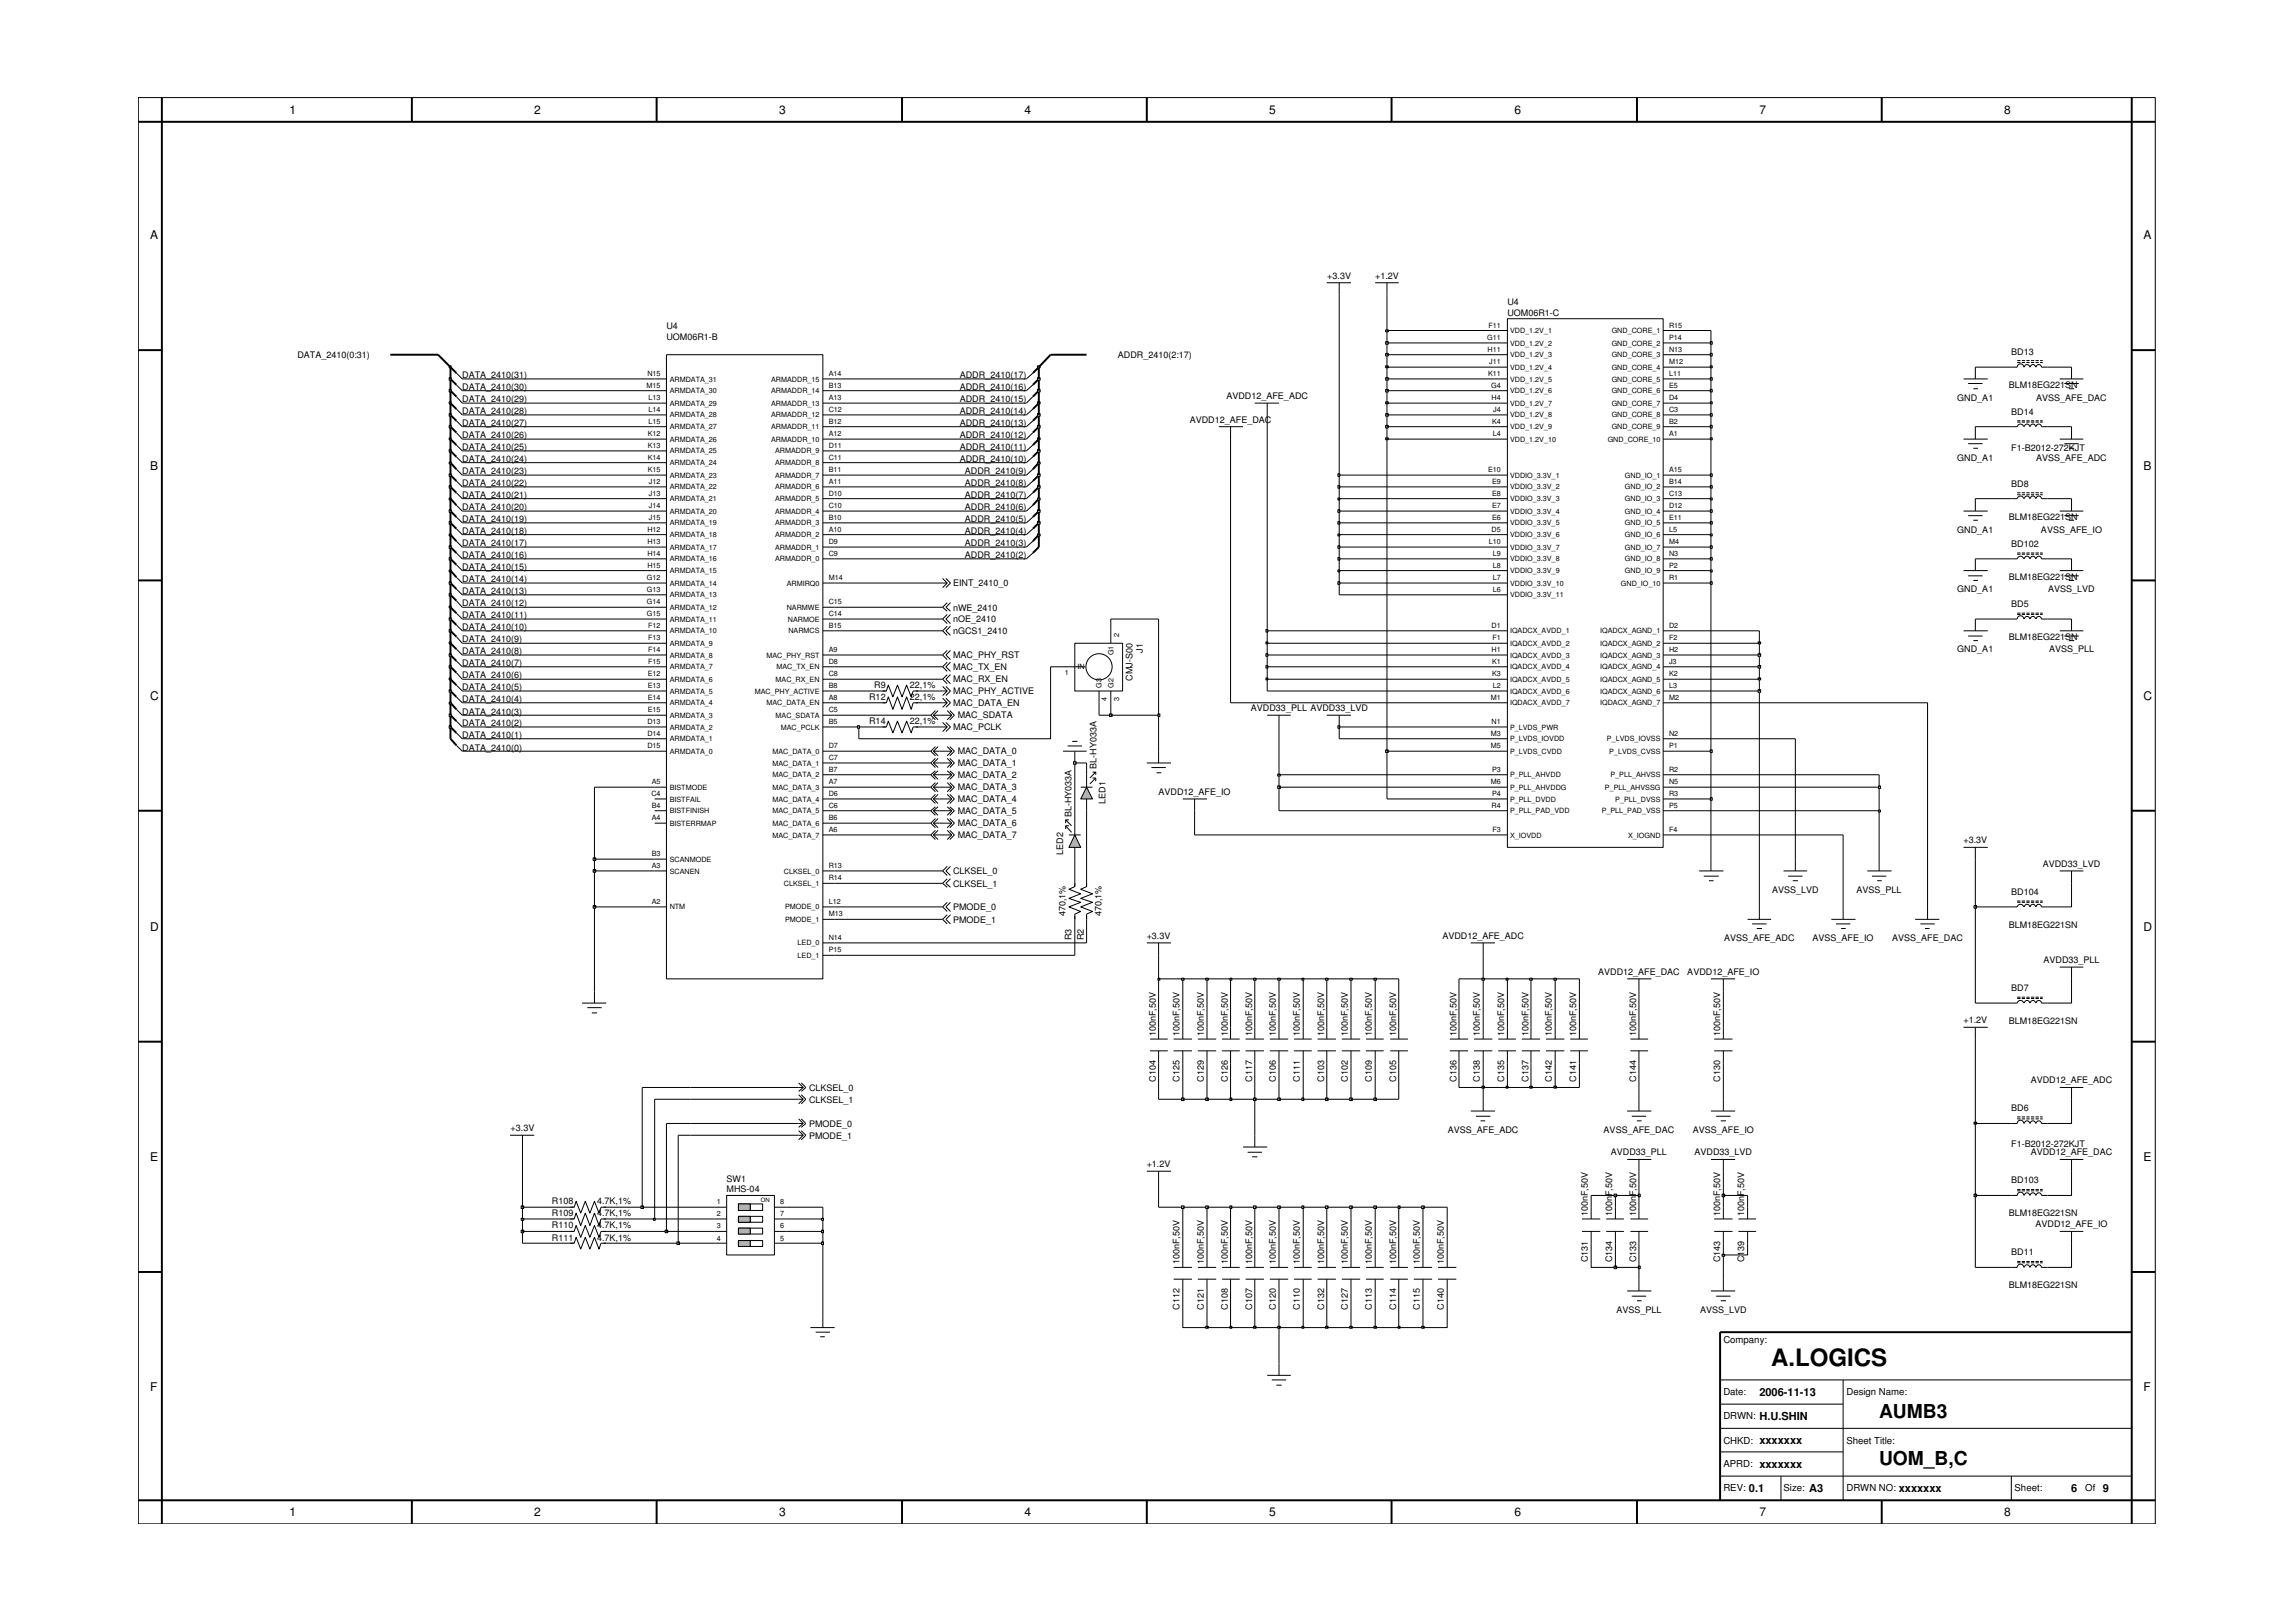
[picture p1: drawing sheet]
<svg xmlns="http://www.w3.org/2000/svg" width="297mm" height="210mm" viewBox="0 0 297 210" stroke-linecap="round" stroke-linejoin="round" font-family="sans-serif">
<defs><g id="words">
<text font-size="3.1" x="229.1" y="176.7">A.LOGICS</text>
<g font-size="2.5">
<text x="243.1" y="183.5">AUMB3</text>
<text x="243.1" y="189.6">UOM_B,C</text>
</g>
<g font-size="1.6">
<text x="37.5" y="14.8">1</text>
<text x="69.1" y="14.8">2</text>
<text x="100.8" y="14.8">3</text>
<text x="132.5" y="14.8">4</text>
<text x="164.2" y="14.8">5</text>
<text x="195.9" y="14.8">6</text>
<text x="227.6" y="14.8">7</text>
<text x="259.3" y="14.8">8</text>
<text x="19.4" y="31">A</text>
<text x="277.3" y="31">A</text>
<text x="19.4" y="60.8">B</text>
<text x="277.3" y="60.8">B</text>
<text x="19.4" y="90.6">C</text>
<text x="277.3" y="90.6">C</text>
<text x="19.4" y="120.5">D</text>
<text x="277.3" y="120.5">D</text>
<text x="19.4" y="150.3">E</text>
<text x="277.3" y="150.3">E</text>
<text x="19.4" y="180.1">F</text>
<text x="277.3" y="180.1">F</text>
<text x="37.5" y="196.2">1</text>
<text x="69.1" y="196.2">2</text>
<text x="100.8" y="196.2">3</text>
<text x="132.5" y="196.2">4</text>
<text x="164.2" y="196.2">5</text>
<text x="195.9" y="196.2">6</text>
<text x="227.6" y="196.2">7</text>
<text x="259.3" y="196.2">8</text>
</g>
<g font-size="1.4">
<text x="227.6" y="183.8">H.U.SHIN</text>
<text x="227.6" y="180.6">2006-11-13</text>
<text x="227.6" y="189.9">xxxxxxx</text>
<text x="227.6" y="186.9">xxxxxxx</text>
<text x="226.3" y="193.1">0.1</text>
<text x="234" y="193.1">A3</text>
<text x="245.6" y="193.1">xxxxxxx</text>
<text x="268" y="193.1">6</text>
<text x="272.1" y="193.1">9</text>
</g>
<g font-size="1.2">
<text x="171.7" y="36.1">+3.3V</text>
<text x="177.9" y="36.1">+1.2V</text>
<text x="195" y="40.9">UOM06R1-C</text>
<text x="195" y="39.5">U4</text>
<text x="38.5" y="46.3">DATA_2410(0:31)</text>
<text x="86.2" y="42.6">U4</text>
<text x="86.2" y="44">UOM06R1-B</text>
<text x="144.6" y="46.3">ADDR_2410(2:17)</text>
<text x="260.2" y="45.9">BD13</text>
<text x="59.8" y="49">DATA_2410(31)</text>
<text x="59.8" y="50.5">DATA_2410(30)</text>
<text x="59.8" y="52">DATA_2410(29)</text>
<text x="59.8" y="53.6">DATA_2410(28)</text>
<text x="124.2" y="50.5">ADDR_2410(16)</text>
<text x="124.2" y="52">ADDR_2410(15)</text>
<text x="124.2" y="53.6">ADDR_2410(14)</text>
<text x="124.2" y="49">ADDR_2410(17)</text>
<text x="158.7" y="51.6">AVDD12_AFE_ADC</text>
<text x="253.2" y="51.8">GND_A1</text>
<text x="259.9" y="50.2">BLM18EG221SN</text>
<text x="260.2" y="53.7">BD14</text>
<text x="263.4" y="51.8">AVSS_AFE_DAC</text>
<text x="59.8" y="55.1">DATA_2410(27)</text>
<text x="59.8" y="56.7">DATA_2410(26)</text>
<text x="59.8" y="58.3">DATA_2410(25)</text>
<text x="59.8" y="59.8">DATA_2410(24)</text>
<text x="124.2" y="55.1">ADDR_2410(13)</text>
<text x="124.2" y="56.7">ADDR_2410(12)</text>
<text x="124.2" y="58.3">ADDR_2410(11)</text>
<text x="124.2" y="59.8">ADDR_2410(10)</text>
<text x="153.9" y="54.7">AVDD12_AFE_DAC</text>
<text x="253.2" y="59.6">GND_A1</text>
<text x="260.2" y="58.3">F1-B2012-272KJT</text>
<text x="263.4" y="59.6">AVSS_AFE_ADC</text>
<text x="59.8" y="61.4">DATA_2410(23)</text>
<text x="59.8" y="62.9">DATA_2410(22)</text>
<text x="59.8" y="64.4">DATA_2410(21)</text>
<text x="124.8" y="62.9">ADDR_2410(8)</text>
<text x="124.8" y="64.4">ADDR_2410(7)</text>
<text x="124.8" y="61.4">ADDR_2410(9)</text>
<text x="260.2" y="63">BD8</text>
<text x="59.8" y="70.7">DATA_2410(17)</text>
<text x="59.8" y="66.1">DATA_2410(20)</text>
<text x="59.8" y="67.6">DATA_2410(19)</text>
<text x="59.8" y="69.1">DATA_2410(18)</text>
<text x="124.8" y="66.1">ADDR_2410(6)</text>
<text x="124.8" y="67.6">ADDR_2410(5)</text>
<text x="124.8" y="69.1">ADDR_2410(4)</text>
<text x="124.8" y="70.7">ADDR_2410(3)</text>
<text x="253.2" y="68.9">GND_A1</text>
<text x="259.9" y="67.3">BLM18EG221SN</text>
<text x="260.2" y="70.8">BD102</text>
<text x="264" y="68.9">AVSS_AFE_IO</text>
<text x="59.8" y="72.2">DATA_2410(16)</text>
<text x="59.8" y="73.8">DATA_2410(15)</text>
<text x="59.8" y="75.4">DATA_2410(14)</text>
<text x="59.8" y="76.9">DATA_2410(13)</text>
<text x="123.3" y="75.9">EINT_2410_0</text>
<text x="124.8" y="72.2">ADDR_2410(2)</text>
<text x="253.2" y="76.6">GND_A1</text>
<text x="259.9" y="75">BLM18EG221SN</text>
<text x="265" y="76.6">AVSS_LVD</text>
<text x="59.8" y="78.4">DATA_2410(12)</text>
<text x="59.8" y="80">DATA_2410(11)</text>
<text x="59.8" y="81.5">DATA_2410(10)</text>
<text x="59.8" y="83.1">DATA_2410(9)</text>
<text x="123.3" y="82.1">nGCS1_2410</text>
<text x="123.3" y="80.5">nOE_2410</text>
<text x="123.3" y="79">nWE_2410</text>
<text x="259.9" y="82.8">BLM18EG221SN</text>
<text x="260.2" y="78.6">BD5</text>
<text x="59.8" y="84.7">DATA_2410(8)</text>
<text x="59.8" y="86.2">DATA_2410(7)</text>
<text x="59.8" y="87.7">DATA_2410(6)</text>
<text x="59.8" y="89.3">DATA_2410(5)</text>
<text x="113.1" y="89">R9</text>
<text x="117.7" y="89">22,1%</text>
<text x="123.3" y="85.2">MAC_PHY_RST</text>
<text x="123.3" y="86.7">MAC_TX_EN</text>
<text x="123.3" y="88.3">MAC_RX_EN</text>
<text x="123.3" y="89.8">MAC_PHY_ACTIVE</text>
<text x="146.5" y="88.1" transform="rotate(-90 146.5 88.1)">CMJ-S00</text>
<text x="147.9" y="84.5" transform="rotate(-90 147.9 84.5)">J1</text>
<text x="253.2" y="84.4">GND_A1</text>
<text x="265.1" y="84.4">AVSS_PLL</text>
<text x="59.8" y="95.5">DATA_2410(1)</text>
<text x="59.8" y="90.9">DATA_2410(4)</text>
<text x="59.8" y="92.5">DATA_2410(3)</text>
<text x="59.8" y="94">DATA_2410(2)</text>
<text x="112.4" y="93.7">R14</text>
<text x="112.4" y="90.6">R12</text>
<text x="117.7" y="93.7">22,1%</text>
<text x="117.7" y="90.6">22,1%</text>
<text x="123.3" y="91.4">MAC_DATA_EN</text>
<text x="123.3" y="94.5">MAC_PCLK</text>
<text x="123.9" y="93">MAC_SDATA</text>
<text x="161.8" y="92">AVDD33_PLL AVDD33_LVD</text>
<text x="59.8" y="97.1">DATA_2410(0)</text>
<text x="123.9" y="97.6">MAC_DATA_0</text>
<text x="123.9" y="99.2">MAC_DATA_1</text>
<text x="123.9" y="100.7">MAC_DATA_2</text>
<text x="141.8" y="99.5" transform="rotate(-90 141.8 99.5)">BL-HY033A</text>
<text x="123.9" y="102.3">MAC_DATA_3</text>
<text x="123.9" y="103.8">MAC_DATA_4</text>
<text x="123.9" y="105.3">MAC_DATA_5</text>
<text x="123.9" y="106.9">MAC_DATA_6</text>
<text x="138.6" y="105.8" transform="rotate(-90 138.6 105.8)">BL-HY033A</text>
<text x="143" y="104" transform="rotate(-90 143 104)">LED1</text>
<text x="149.9" y="102.9">AVDD12_AFE_IO</text>
<text x="123.3" y="113.1">CLKSEL_0</text>
<text x="123.9" y="108.5">MAC_DATA_7</text>
<text x="137.5" y="110.6" transform="rotate(-90 137.5 110.6)">LED2</text>
<text x="254" y="109.1">+3.3V</text>
<text x="264.3" y="112.2">AVDD33_LVD</text>
<text x="123.3" y="114.7">CLKSEL_1</text>
<text x="123.3" y="117.8">PMODE_0</text>
<text x="123.3" y="119.4">PMODE_1</text>
<text x="137.9" y="118.6" transform="rotate(-90 137.9 118.6)">470,1%</text>
<text x="142.5" y="118.6" transform="rotate(-90 142.5 118.6)">470,1%</text>
<text x="229.3" y="115.5">AVSS_LVD</text>
<text x="240.2" y="115.5">AVSS_PLL</text>
<text x="260.2" y="115.8">BD104</text>
<text x="138.6" y="121.7" transform="rotate(-90 138.6 121.7)">R3</text>
<text x="140.2" y="121.7" transform="rotate(-90 140.2 121.7)">R2</text>
<text x="148.3" y="121.5">+3.3V</text>
<text x="186.6" y="121.5">AVDD12_AFE_ADC</text>
<text x="223" y="121.8">AVSS_AFE_ADC</text>
<text x="234.5" y="121.8">AVSS_AFE_IO</text>
<text x="244.8" y="121.8">AVSS_AFE_DAC</text>
<text x="259.9" y="120.1">BLM18EG221SN</text>
<text x="264.4" y="124.6">AVDD33_PLL</text>
<text x="206.8" y="126.2">AVDD12_AFE_DAC</text>
<text x="218.3" y="126.2">AVDD12_AFE_IO</text>
<text x="260.2" y="128.3">BD7</text>
<text x="149.5" y="134.1" transform="rotate(-90 149.5 134.1)">100nF,50V</text>
<text x="152.6" y="134.1" transform="rotate(-90 152.6 134.1)">100nF,50V</text>
<text x="155.7" y="134.1" transform="rotate(-90 155.7 134.1)">100nF,50V</text>
<text x="158.9" y="134.1" transform="rotate(-90 158.9 134.1)">100nF,50V</text>
<text x="162" y="134.1" transform="rotate(-90 162 134.1)">100nF,50V</text>
<text x="165" y="134.1" transform="rotate(-90 165 134.1)">100nF,50V</text>
<text x="168.2" y="134.1" transform="rotate(-90 168.2 134.1)">100nF,50V</text>
<text x="171.3" y="134.1" transform="rotate(-90 171.3 134.1)">100nF,50V</text>
<text x="174.4" y="134.1" transform="rotate(-90 174.4 134.1)">100nF,50V</text>
<text x="177.5" y="134.1" transform="rotate(-90 177.5 134.1)">100nF,50V</text>
<text x="180.6" y="134.1" transform="rotate(-90 180.6 134.1)">100nF,50V</text>
<text x="188.4" y="134.1" transform="rotate(-90 188.4 134.1)">100nF,50V</text>
<text x="191.5" y="134.1" transform="rotate(-90 191.5 134.1)">100nF,50V</text>
<text x="194.6" y="134.1" transform="rotate(-90 194.6 134.1)">100nF,50V</text>
<text x="197.7" y="134.1" transform="rotate(-90 197.7 134.1)">100nF,50V</text>
<text x="200.8" y="134.1" transform="rotate(-90 200.8 134.1)">100nF,50V</text>
<text x="203.9" y="134.1" transform="rotate(-90 203.9 134.1)">100nF,50V</text>
<text x="211.7" y="134.1" transform="rotate(-90 211.7 134.1)">100nF,50V</text>
<text x="222.5" y="134.1" transform="rotate(-90 222.5 134.1)">100nF,50V</text>
<text x="254" y="132.3">+1.2V</text>
<text x="259.9" y="132.5">BLM18EG221SN</text>
<text x="104.7" y="141.2">CLKSEL_0</text>
<text x="104.7" y="142.7">CLKSEL_1</text>
<text x="149.5" y="140" transform="rotate(-90 149.5 140)">C104</text>
<text x="152.6" y="140" transform="rotate(-90 152.6 140)">C125</text>
<text x="155.7" y="140" transform="rotate(-90 155.7 140)">C129</text>
<text x="158.9" y="140" transform="rotate(-90 158.9 140)">C126</text>
<text x="162" y="140" transform="rotate(-90 162 140)">C117</text>
<text x="165" y="140" transform="rotate(-90 165 140)">C106</text>
<text x="168.2" y="140" transform="rotate(-90 168.2 140)">C111</text>
<text x="171.3" y="140" transform="rotate(-90 171.3 140)">C103</text>
<text x="174.4" y="140" transform="rotate(-90 174.4 140)">C102</text>
<text x="177.5" y="140" transform="rotate(-90 177.5 140)">C109</text>
<text x="180.6" y="140" transform="rotate(-90 180.6 140)">C105</text>
<text x="188.4" y="140" transform="rotate(-90 188.4 140)">C136</text>
<text x="191.5" y="140" transform="rotate(-90 191.5 140)">C138</text>
<text x="194.6" y="140" transform="rotate(-90 194.6 140)">C135</text>
<text x="197.7" y="140" transform="rotate(-90 197.7 140)">C137</text>
<text x="200.8" y="140" transform="rotate(-90 200.8 140)">C142</text>
<text x="203.9" y="140" transform="rotate(-90 203.9 140)">C141</text>
<text x="211.7" y="140" transform="rotate(-90 211.7 140)">C144</text>
<text x="222.5" y="140" transform="rotate(-90 222.5 140)">C130</text>
<text x="260.2" y="143.8">BD6</text>
<text x="262.7" y="140.1">AVDD12_AFE_ADC</text>
<text x="66.1" y="146.3">+3.3V</text>
<text x="104.7" y="145.8">PMODE_0</text>
<text x="104.7" y="147.3">PMODE_1</text>
<text x="187.3" y="146.6">AVSS_AFE_ADC</text>
<text x="207.5" y="146.6">AVSS_AFE_DAC</text>
<text x="208.4" y="149.5">AVDD33_PLL</text>
<text x="219" y="146.6">AVSS_AFE_IO</text>
<text x="219.2" y="149.5">AVDD33_LVD</text>
<text x="260.2" y="148.4">F1-B2012-272KJT</text>
<text x="262.7" y="149.5">AVDD12_AFE_DAC</text>
<text x="71.4" y="155.8">R108</text>
<text x="77.2" y="155.8">4.7K,1%</text>
<text x="94" y="154.3">MHS-04</text>
<text x="94" y="152.9">SW1</text>
<text x="148.3" y="151.1">+1.2V</text>
<text x="260.2" y="153.1">BD103</text>
<text x="71.4" y="158.9">R110</text>
<text x="71.4" y="157.4">R109</text>
<text x="71.4" y="160.5">R111</text>
<text x="77.2" y="158.9">4.7K,1%</text>
<text x="77.2" y="157.4">4.7K,1%</text>
<text x="77.2" y="160.5">4.7K,1%</text>
<text x="205.4" y="157.4" transform="rotate(-90 205.4 157.4)">100nF,50V</text>
<text x="208.6" y="157.4" transform="rotate(-90 208.6 157.4)">100nF,50V</text>
<text x="211.7" y="157.4" transform="rotate(-90 211.7 157.4)">100nF,50V</text>
<text x="222.5" y="157.4" transform="rotate(-90 222.5 157.4)">100nF,50V</text>
<text x="225.7" y="157.4" transform="rotate(-90 225.7 157.4)">100nF,50V</text>
<text x="259.9" y="157.4">BLM18EG221SN</text>
<text x="263.3" y="158.8">AVDD12_AFE_IO</text>
<text x="152.6" y="163.6" transform="rotate(-90 152.6 163.6)">100nF,50V</text>
<text x="155.7" y="163.6" transform="rotate(-90 155.7 163.6)">100nF,50V</text>
<text x="158.9" y="163.6" transform="rotate(-90 158.9 163.6)">100nF,50V</text>
<text x="162" y="163.6" transform="rotate(-90 162 163.6)">100nF,50V</text>
<text x="165" y="163.6" transform="rotate(-90 165 163.6)">100nF,50V</text>
<text x="168.2" y="163.6" transform="rotate(-90 168.2 163.6)">100nF,50V</text>
<text x="171.3" y="163.6" transform="rotate(-90 171.3 163.6)">100nF,50V</text>
<text x="174.4" y="163.6" transform="rotate(-90 174.4 163.6)">100nF,50V</text>
<text x="177.5" y="163.6" transform="rotate(-90 177.5 163.6)">100nF,50V</text>
<text x="180.6" y="163.6" transform="rotate(-90 180.6 163.6)">100nF,50V</text>
<text x="183.7" y="163.6" transform="rotate(-90 183.7 163.6)">100nF,50V</text>
<text x="186.8" y="163.6" transform="rotate(-90 186.8 163.6)">100nF,50V</text>
<text x="205.4" y="163.3" transform="rotate(-90 205.4 163.3)">C131</text>
<text x="208.6" y="163.3" transform="rotate(-90 208.6 163.3)">C134</text>
<text x="211.7" y="163.3" transform="rotate(-90 211.7 163.3)">C133</text>
<text x="222.5" y="163.3" transform="rotate(-90 222.5 163.3)">C143</text>
<text x="225.7" y="163.3" transform="rotate(-90 225.7 163.3)">C139</text>
<text x="259.9" y="166.7">BLM18EG221SN</text>
<text x="260.2" y="162.4">BD11</text>
<text x="152.6" y="169.5" transform="rotate(-90 152.6 169.5)">C112</text>
<text x="155.7" y="169.5" transform="rotate(-90 155.7 169.5)">C121</text>
<text x="158.9" y="169.5" transform="rotate(-90 158.9 169.5)">C108</text>
<text x="162" y="169.5" transform="rotate(-90 162 169.5)">C107</text>
<text x="165" y="169.5" transform="rotate(-90 165 169.5)">C120</text>
<text x="168.2" y="169.5" transform="rotate(-90 168.2 169.5)">C110</text>
<text x="171.3" y="169.5" transform="rotate(-90 171.3 169.5)">C132</text>
<text x="174.4" y="169.5" transform="rotate(-90 174.4 169.5)">C127</text>
<text x="177.5" y="169.5" transform="rotate(-90 177.5 169.5)">C113</text>
<text x="180.6" y="169.5" transform="rotate(-90 180.6 169.5)">C114</text>
<text x="183.7" y="169.5" transform="rotate(-90 183.7 169.5)">C115</text>
<text x="186.8" y="169.5" transform="rotate(-90 186.8 169.5)">C140</text>
<text x="209.1" y="169.9">AVSS_PLL</text>
<text x="219.9" y="169.9">AVSS_LVD</text>
<text x="223" y="173.8">Company:</text>
<text x="223" y="180.6">Date:</text>
<text x="223" y="183.7">DRWN:</text>
<text x="238.9" y="180.6">Design Name:</text>
<text x="223" y="186.8">CHKD:</text>
<text x="223" y="189.9">APRD:</text>
<text x="238.9" y="186.8">Sheet Title:</text>
<text x="223" y="193">REV:</text>
<text x="230.7" y="193">Size:</text>
<text x="238.9" y="193">DRWN NO:</text>
<text x="260.6" y="193">Sheet:</text>
<text x="269.8" y="193">Of</text>
</g>
<g font-size=".9">
<text x="192.4" y="44">G11</text>
<text x="192.5" y="45.6">H11</text>
<text x="192.6" y="42.4">F11</text>
<text x="192.7" y="47.1">J11</text>
<text x="195.4" y="43.1">VDD_1.2V_1</text>
<text x="195.4" y="44.7">VDD_1.2V_2</text>
<text x="195.4" y="46.2">VDD_1.2V_3</text>
<text x="195.4" y="47.8">VDD_1.2V_4</text>
<text x="208.5" y="43.1">GND_CORE_1</text>
<text x="208.5" y="44.7">GND_CORE_2</text>
<text x="208.5" y="46.2">GND_CORE_3</text>
<text x="208.5" y="47.8">GND_CORE_4</text>
<text x="215.9" y="42.4">R15</text>
<text x="215.9" y="44">P14</text>
<text x="215.9" y="45.6">N13</text>
<text x="215.9" y="47.1">M12</text>
<text x="83.6" y="50.2">M15</text>
<text x="83.7" y="48.6">N15</text>
<text x="83.9" y="53.3">L14</text>
<text x="83.9" y="51.7">L13</text>
<text x="86.6" y="52.5">ARMDATA_29</text>
<text x="86.6" y="50.9">ARMDATA_30</text>
<text x="86.6" y="49.4">ARMDATA_31</text>
<text x="99.8" y="52.5">ARMADDR_13</text>
<text x="99.8" y="50.9">ARMADDR_14</text>
<text x="99.8" y="49.4">ARMADDR_15</text>
<text x="107.2" y="51.7">A13</text>
<text x="107.2" y="50.2">B13</text>
<text x="107.2" y="48.6">A14</text>
<text x="107.2" y="53.3">C12</text>
<text x="192.5" y="48.6">K11</text>
<text x="192.9" y="50.2">G4</text>
<text x="193" y="51.7">H4</text>
<text x="193.2" y="53.3">J4</text>
<text x="195.4" y="49.4">VDD_1.2V_5</text>
<text x="195.4" y="50.9">VDD_1.2V_6</text>
<text x="195.4" y="52.5">VDD_1.2V_7</text>
<text x="208.5" y="49.4">GND_CORE_5</text>
<text x="208.5" y="50.9">GND_CORE_6</text>
<text x="208.5" y="52.5">GND_CORE_7</text>
<text x="215.9" y="48.6">L11</text>
<text x="215.9" y="50.2">E5</text>
<text x="215.9" y="51.7">D4</text>
<text x="215.9" y="53.3">C3</text>
<text x="83.8" y="59.5">K14</text>
<text x="83.8" y="57.9">K13</text>
<text x="83.8" y="56.4">K12</text>
<text x="83.9" y="54.9">L15</text>
<text x="86.6" y="54">ARMDATA_28</text>
<text x="86.6" y="58.7">ARMDATA_25</text>
<text x="86.6" y="57.2">ARMDATA_26</text>
<text x="86.6" y="55.6">ARMDATA_27</text>
<text x="99.8" y="54">ARMADDR_12</text>
<text x="99.8" y="57.2">ARMADDR_10</text>
<text x="99.8" y="55.6">ARMADDR_11</text>
<text x="100.3" y="58.7">ARMADDR_9</text>
<text x="107.2" y="56.4">A12</text>
<text x="107.2" y="54.9">B12</text>
<text x="107.2" y="59.5">C11</text>
<text x="107.2" y="57.9">D11</text>
<text x="193" y="54.9">K4</text>
<text x="193.1" y="56.4">L4</text>
<text x="195.4" y="57.2">VDD_1.2V_10</text>
<text x="195.4" y="54">VDD_1.2V_8</text>
<text x="195.4" y="55.6">VDD_1.2V_9</text>
<text x="208" y="57.2">GND_CORE_10</text>
<text x="208.5" y="54">GND_CORE_8</text>
<text x="208.5" y="55.6">GND_CORE_9</text>
<text x="215.9" y="54.9">B2</text>
<text x="215.9" y="56.4">A1</text>
<text x="83.8" y="61.1">K15</text>
<text x="84" y="65.7">J14</text>
<text x="84" y="64.2">J13</text>
<text x="84" y="62.6">J12</text>
<text x="86.6" y="64.9">ARMDATA_21</text>
<text x="86.6" y="63.3">ARMDATA_22</text>
<text x="86.6" y="61.8">ARMDATA_23</text>
<text x="86.6" y="60.2">ARMDATA_24</text>
<text x="100.3" y="64.9">ARMADDR_5</text>
<text x="100.3" y="63.3">ARMADDR_6</text>
<text x="100.3" y="61.8">ARMADDR_7</text>
<text x="100.3" y="60.2">ARMADDR_8</text>
<text x="107.2" y="65.7">C10</text>
<text x="107.2" y="64.2">D10</text>
<text x="107.2" y="62.6">A11</text>
<text x="107.2" y="61.1">B11</text>
<text x="192.5" y="61.1">E10</text>
<text x="193" y="62.6">E9</text>
<text x="193" y="64.2">E8</text>
<text x="193" y="65.7">E7</text>
<text x="195.4" y="61.8">VDDIO_3.3V_1</text>
<text x="195.4" y="63.3">VDDIO_3.3V_2</text>
<text x="195.4" y="64.9">VDDIO_3.3V_3</text>
<text x="210.2" y="64.9">GND_IO_3</text>
<text x="210.2" y="61.8">GND_IO_1</text>
<text x="210.2" y="63.3">GND_IO_2</text>
<text x="215.9" y="64.2">C13</text>
<text x="215.9" y="65.7">D12</text>
<text x="215.9" y="61.1">A15</text>
<text x="215.9" y="62.6">B14</text>
<text x="83.7" y="72">H14</text>
<text x="83.7" y="70.4">H13</text>
<text x="83.7" y="68.8">H12</text>
<text x="84" y="67.3">J15</text>
<text x="86.6" y="66.5">ARMDATA_20</text>
<text x="86.6" y="71.1">ARMDATA_17</text>
<text x="86.6" y="69.5">ARMDATA_18</text>
<text x="86.6" y="68">ARMDATA_19</text>
<text x="100.3" y="69.5">ARMADDR_2</text>
<text x="100.3" y="68">ARMADDR_3</text>
<text x="100.3" y="66.5">ARMADDR_4</text>
<text x="100.3" y="71.1">ARMADDR_1</text>
<text x="107.2" y="68.8">A10</text>
<text x="107.2" y="67.3">B10</text>
<text x="107.2" y="72">C9</text>
<text x="107.2" y="70.4">D9</text>
<text x="192.6" y="70.4">L10</text>
<text x="193" y="68.8">D5</text>
<text x="193" y="67.3">E6</text>
<text x="193.1" y="72">L9</text>
<text x="195.4" y="66.5">VDDIO_3.3V_4</text>
<text x="195.4" y="68">VDDIO_3.3V_5</text>
<text x="195.4" y="69.5">VDDIO_3.3V_6</text>
<text x="195.4" y="71.1">VDDIO_3.3V_7</text>
<text x="210.2" y="66.5">GND_IO_4</text>
<text x="210.2" y="68">GND_IO_5</text>
<text x="210.2" y="69.5">GND_IO_6</text>
<text x="210.2" y="71.1">GND_IO_7</text>
<text x="215.9" y="67.3">E11</text>
<text x="215.9" y="68.8">L5</text>
<text x="215.9" y="70.4">M4</text>
<text x="215.9" y="72">N3</text>
<text x="83.7" y="76.6">G13</text>
<text x="83.7" y="75">G12</text>
<text x="83.7" y="73.5">H15</text>
<text x="86.6" y="77.3">ARMDATA_13</text>
<text x="86.6" y="75.8">ARMDATA_14</text>
<text x="86.6" y="74.2">ARMDATA_15</text>
<text x="86.6" y="72.7">ARMDATA_16</text>
<text x="100.3" y="72.7">ARMADDR_0</text>
<text x="101.8" y="75.8">ARMIRQ0</text>
<text x="107.2" y="75">M14</text>
<text x="193.1" y="75">L7</text>
<text x="193.1" y="76.6">L6</text>
<text x="193.1" y="73.5">L8</text>
<text x="195.4" y="75.8">VDDIO_3.3V_10</text>
<text x="195.4" y="77.3">VDDIO_3.3V_11</text>
<text x="195.4" y="72.7">VDDIO_3.3V_8</text>
<text x="195.4" y="74.2">VDDIO_3.3V_9</text>
<text x="209.7" y="75.8">GND_IO_10</text>
<text x="210.2" y="72.7">GND_IO_8</text>
<text x="210.2" y="74.2">GND_IO_9</text>
<text x="215.9" y="73.5">P2</text>
<text x="215.9" y="75">R1</text>
<text x="83.7" y="79.7">G15</text>
<text x="83.7" y="78.2">G14</text>
<text x="83.9" y="82.8">F13</text>
<text x="83.9" y="81.3">F12</text>
<text x="86.6" y="83.6">ARMDATA_9</text>
<text x="86.6" y="78.9">ARMDATA_12</text>
<text x="86.6" y="82">ARMDATA_10</text>
<text x="86.6" y="80.4">ARMDATA_11</text>
<text x="101.8" y="78.9">NARMWE</text>
<text x="101.9" y="80.4">NARMOE</text>
<text x="102" y="82">NARMCS</text>
<text x="107.2" y="79.7">C14</text>
<text x="107.2" y="78.2">C15</text>
<text x="107.2" y="81.3">B15</text>
<text x="144.8" y="82.4" transform="rotate(-90 144.8 82.4)">2</text>
<text x="193" y="81.3">D1</text>
<text x="193.1" y="82.8">F1</text>
<text x="195.4" y="82">IQADCX_AVDD_1</text>
<text x="195.4" y="83.6">IQADCX_AVDD_2</text>
<text x="207" y="82">IQADCX_AGND_1</text>
<text x="207" y="83.6">IQADCX_AGND_2</text>
<text x="215.9" y="81.3">D2</text>
<text x="215.9" y="82.8">F2</text>
<text x="83.8" y="89">E13</text>
<text x="83.8" y="87.5">E12</text>
<text x="83.9" y="86">F15</text>
<text x="83.9" y="84.3">F14</text>
<text x="86.6" y="86.6">ARMDATA_7</text>
<text x="86.6" y="85.1">ARMDATA_8</text>
<text x="86.6" y="89.8">ARMDATA_5</text>
<text x="86.6" y="88.2">ARMDATA_6</text>
<text x="97.6" y="89.8">MAC_PHY_ACTIVE</text>
<text x="99.1" y="85.1">MAC_PHY_RST</text>
<text x="100.3" y="88.2">MAC_RX_EN</text>
<text x="100.4" y="86.6">MAC_TX_EN</text>
<text x="107.2" y="89">B8</text>
<text x="107.2" y="84.3">A9</text>
<text x="107.2" y="87.5">C8</text>
<text x="107.2" y="86">D8</text>
<text x="137.8" y="87.4">1</text>
<text x="139.4" y="86.6">IN</text>
<text x="142.5" y="89" transform="rotate(-90 142.5 89)">G3</text>
<text x="144" y="84.8" transform="rotate(-90 144 84.8)">G1</text>
<text x="144" y="89" transform="rotate(-90 144 89)">G2</text>
<text x="193" y="84.3">H1</text>
<text x="193" y="86">K1</text>
<text x="193" y="87.5">K3</text>
<text x="193.1" y="89">L2</text>
<text x="195.4" y="85.1">IQADCX_AVDD_3</text>
<text x="195.4" y="86.6">IQADCX_AVDD_4</text>
<text x="195.4" y="88.2">IQADCX_AVDD_5</text>
<text x="195.4" y="89.8">IQADCX_AVDD_6</text>
<text x="207" y="85.1">IQADCX_AGND_3</text>
<text x="207" y="86.6">IQADCX_AGND_4</text>
<text x="207" y="88.2">IQADCX_AGND_5</text>
<text x="207" y="89.8">IQADCX_AGND_6</text>
<text x="215.9" y="84.3">H2</text>
<text x="215.9" y="86">J3</text>
<text x="215.9" y="87.5">K2</text>
<text x="215.9" y="89">L3</text>
<text x="83.7" y="93.7">D13</text>
<text x="83.7" y="95.3">D14</text>
<text x="83.8" y="90.6">E14</text>
<text x="83.8" y="92.1">E15</text>
<text x="86.6" y="91.3">ARMDATA_4</text>
<text x="86.6" y="92.9">ARMDATA_3</text>
<text x="86.6" y="94.4">ARMDATA_2</text>
<text x="86.6" y="95.9">ARMDATA_1</text>
<text x="99.1" y="91.3">MAC_DATA_EN</text>
<text x="100.3" y="92.9">MAC_SDATA</text>
<text x="101" y="94.4">MAC_PCLK</text>
<text x="107.2" y="93.7">B5</text>
<text x="107.2" y="92.1">C5</text>
<text x="107.2" y="90.6">A8</text>
<text x="143.2" y="90.7" transform="rotate(-90 143.2 90.7)">4</text>
<text x="144.8" y="90.7" transform="rotate(-90 144.8 90.7)">3</text>
<text x="192.9" y="95.3">M3</text>
<text x="192.9" y="90.6">M1</text>
<text x="193" y="93.7">N1</text>
<text x="195.4" y="95.9">P_LVDS_IOVDD</text>
<text x="195.4" y="91.3">IQDACX_AVDD_7</text>
<text x="195.4" y="94.4">P_LVDS_PWR</text>
<text x="207" y="91.3">IQDACX_AGND_7</text>
<text x="207.9" y="95.9">P_LVDS_IOVSS</text>
<text x="215.9" y="90.6">M2</text>
<text x="215.9" y="95.3">N2</text>
<text x="83.7" y="96.8">D15</text>
<text x="84.3" y="101.4">A5</text>
<text x="86.6" y="97.5">ARMDATA_0</text>
<text x="99.9" y="97.5">MAC_DATA_0</text>
<text x="99.9" y="99.1">MAC_DATA_1</text>
<text x="99.9" y="100.6">MAC_DATA_2</text>
<text x="107.2" y="96.8">D7</text>
<text x="107.2" y="98.4">C7</text>
<text x="107.2" y="99.9">B7</text>
<text x="107.2" y="101.4">A7</text>
<text x="192.9" y="96.8">M5</text>
<text x="192.9" y="101.4">M6</text>
<text x="193" y="99.9">P3</text>
<text x="195.4" y="97.5">P_LVDS_CVDD</text>
<text x="195.4" y="100.6">P_PLL_AHVDD</text>
<text x="208.2" y="97.5">P_LVDS_CVSS</text>
<text x="208.4" y="100.6">P_PLL_AHVSS</text>
<text x="215.9" y="96.8">P1</text>
<text x="215.9" y="99.9">R2</text>
<text x="215.9" y="101.4">N5</text>
<text x="84.3" y="103.1">C4</text>
<text x="84.3" y="106.1">A4</text>
<text x="84.3" y="104.6">B4</text>
<text x="86.6" y="106.9">BISTERRMAP</text>
<text x="86.6" y="103.7">BISTFAIL</text>
<text x="86.6" y="105.3">BISTFINISH</text>
<text x="86.6" y="102.2">BISTMODE</text>
<text x="99.9" y="102.2">MAC_DATA_3</text>
<text x="99.9" y="103.7">MAC_DATA_4</text>
<text x="99.9" y="105.3">MAC_DATA_5</text>
<text x="99.9" y="106.9">MAC_DATA_6</text>
<text x="107.2" y="103.1">D6</text>
<text x="107.2" y="104.6">C6</text>
<text x="107.2" y="106.1">B6</text>
<text x="107.2" y="107.7">A6</text>
<text x="193" y="104.6">R4</text>
<text x="193" y="103.1">P4</text>
<text x="193.1" y="107.7">F3</text>
<text x="195.4" y="103.7">P_PLL_DVDD</text>
<text x="195.4" y="102.2">P_PLL_AHVDDG</text>
<text x="195.4" y="105.3">P_PLL_PAD_VDD</text>
<text x="207.2" y="105.3">P_PLL_PAD_VSS</text>
<text x="207.6" y="102.2">P_PLL_AHVSSG</text>
<text x="209" y="103.7">P_PLL_DVSS</text>
<text x="215.9" y="103.1">R3</text>
<text x="215.9" y="104.6">P5</text>
<text x="215.9" y="107.7">F4</text>
<text x="84.3" y="112.4">A3</text>
<text x="84.3" y="110.8">B3</text>
<text x="86.6" y="113">SCANEN</text>
<text x="86.6" y="111.5">SCANMODE</text>
<text x="99.9" y="108.4">MAC_DATA_7</text>
<text x="101.4" y="113">CLKSEL_0</text>
<text x="107.2" y="112.4">R13</text>
<text x="107.2" y="113.9">R14</text>
<text x="195.4" y="108.4">X_IOVDD</text>
<text x="210.6" y="108.4">X_IOGND</text>
<text x="84.3" y="117">A2</text>
<text x="86.6" y="117.7">NTM</text>
<text x="101.4" y="114.6">CLKSEL_1</text>
<text x="101.6" y="117.7">PMODE_0</text>
<text x="101.6" y="119.3">PMODE_1</text>
<text x="107.2" y="117">L12</text>
<text x="107.2" y="118.5">M13</text>
<text x="103.2" y="122.4">LED_0</text>
<text x="103.2" y="124">LED_1</text>
<text x="107.2" y="121.7">N14</text>
<text x="107.2" y="123.2">P15</text>
<text x="92.7" y="155.8">1</text>
<text x="101" y="155.8">8</text>
<text x="92.7" y="157.4">2</text>
<text x="92.7" y="158.9">3</text>
<text x="92.7" y="160.5">4</text>
<text x="101" y="158.9">6</text>
<text x="101" y="160.5">5</text>
<text x="101" y="157.4">7</text>
</g>
<text font-size=".8" x="98.4" y="155.6">ON</text>
</g></defs>
<g fill="none" stroke="#000" stroke-width=".13">
<path d="M171.6 36.6h3.2M173.3 36.6v1.5M177.9 36.6h3.1M179.4 36.6v1.5M133.6 48.3l-.8 .7M133.6 49.8l-.8 .8M266.5 56.8h3M267.1 57.4h1.8M267.7 58h.6M268 55.2v1.6M59 70l.8 .8M59 63.8l.8 .7"/>
<path d="M133.6 68.4l-.8 .8M133.6 70l-.8 .8M133.6 71.6l-.8 .7M266.5 66.1h3M267.1 66.7h1.8M267.7 67.3h.6M268 64.5v1.6M59 80.9l.8 .7M59 82.4l.8 .8M59 84l.8 .8M59 87.1l.8 .8M120.8 104.9h2.3"/>
<path d="M121 104.4l-.6 .5 .6 .6M121.4 104.4l-.6 .5 .6 .6M122.5 104.4l.6 .5-.6 .6M122.5 112.1l-.6 .6 .6 .6M122.5 113.7l-.6 .6 .6 .5M122.5 116.8l-.6 .6 .6 .6M122.5 118.4l-.6 .6 .6 .6M122.9 104.4l.6 .5-.6 .6M123 112.1l-.6 .6 .6 .6M123 113.7l-.6 .6 .6 .5M123 116.8l-.6 .6 .6 .6M123 118.4l-.6 .6 .6 .6"/>
<path d="M139.8 101.9h1.5M170.5 136h2.3M170.5 134.5h2.3M171.6 132.9v1.6M171.6 136v1.6M173.6 136h2.4M173.6 134.5h2.4M174.8 132.9v1.6M174.8 136v1.6M176.7 136h2.3M176.7 134.5h2.3M177.9 132.9v1.6"/>
<path d="M177.9 136v1.6M179.9 136h2.2M179.9 134.5h2.2M181 132.9v1.6M181 136v1.6M190.3 122h3.1M191.9 122v1.6M210.5 126.7h3.1M210.9 136h2.3M210.9 134.5h2.3M212 126.7v1.6M212 132.9v1.6"/>
<path d="M212 136v1.6M148.4 151.6h3.1M149.9 151.6v1.5M190.3 143.8h3.1M191 144.5h1.8M191.5 145h.6M191.9 142.3v1.5M204.7 159.4h2.3M204.7 157.7h2.3M205.9 156.2v1.5M205.9 159.4v1.5M210.5 143.8h3.1"/>
<path d="M211.1 144.5h1.9M211.8 145h.6M212 142.3v1.5M221.3 150h3.2M223 150v1.6M155 164h2.3M155 165.5h2.3M156.2 162.4v1.6M156.2 165.5v1.6M158.1 164h2.3M158.1 165.5h2.3M159.2 162.4v1.6"/>
<path d="M159.2 165.5v1.6M161.1 164h2.4M161.1 165.5h2.4M162.3 162.4v1.6M162.3 165.5v1.6M164.3 164h2.4M164.3 165.5h2.4M165.5 162.4v1.6M165.5 165.5v1.6M170.5 164h2.3M170.5 165.5h2.3M171.6 162.4v1.6"/>
<path d="M171.6 165.5v1.6M173.6 164h2.4M173.6 165.5h2.4M174.8 162.4v1.6M174.8 165.5v1.6M176.7 164h2.3M176.7 165.5h2.3M177.9 162.4v1.6M177.9 165.5v1.6M179.9 164h2.2M179.9 165.5h2.2M181 162.4v1.6"/>
<path d="M181 165.5v1.6M182.9 164h2.4M182.9 165.5h2.4M184.1 162.4v1.6M184.1 165.5v1.6M186 164h2.4M186 165.5h2.4M187.2 162.4v1.6M187.2 165.5v1.6M260.2 164h.8a.42 .42 0 0 1 .4-.4 .42 .42 0 0 1 .4 .4M261 163.4h.4M261 163.3h.4"/>
<path d="M261.6 163.4h.4M261.6 163.3h.4M261.9 164a.34 .34 0 0 1 .3-.3 .34 .34 0 0 1 .4 .3M262.2 163.4h.4M262.2 163.3h.4M262.7 164a.34 .34 0 0 1 .3-.3 .34 .34 0 0 1 .3 .3M262.7 163.4h.5M262.7 163.3h.5M263.3 163.4h.5M263.3 163.3h.5M263.4 164a.34 .34 0 0 1 .4-.3 .34 .34 0 0 1 .3 .3h.8M263.9 163.4h.4"/>
<path d="M263.9 163.3h.4"/>
</g>
<path d="M134.4 47.5l-.8 .8M134.4 49l-.8 .8M58.3 69.2l.7 .8M58.3 63l.7 .8M134.4 67.7l-.8 .7M134.4 69.2l-.8 .8M134.4 70.8l-.8 .8M58.3 80.1l.7 .8M58.3 81.6l.7 .8M58.3 83.2l.7 .8M58.3 86.3l.7 .8" fill="none" stroke="#000" stroke-width=".25"/>
<path d="M140.6 101.9l.7 1.5h-1.5z" fill="#b3b3b3"/>
<g fill="none" stroke="#000" stroke-width=".13">
<path d="M59 48.3l.8 .7M59 52.9l.8 .8M133.6 54.5l-.8 .7M133.6 56l-.8 .8M162.3 52.2h3.2M163.9 52.2v1.5M266.5 49h3M267.1 49.6h1.8M267.7 50.3h.6M268 47.5v1.5M59 76.2l.8 .8M59 77.7l.8 .9"/>
<path d="M59 79.3l.8 .8M59 66.9l.8 .8M59 68.4l.8 .8M59 71.6l.8 .7M59 73.1l.8 .7M59 74.7l.8 .8M122.5 79.5l-.6 .6 .6 .6M122.5 78l-.6 .6 .6 .5M123 79.5l-.6 .6 .6 .6M123 78l-.6 .6 .6 .5M133.6 60.7l-.8 .8M133.6 62.2l-.8 .8"/>
<path d="M133.6 63.8l-.8 .7M133.6 65.4l-.8 .7M254 66.1h3.2M254 73.8h3.2M254.6 66.7h1.9M254.6 74.5h1.9M255.3 67.3h.6M255.3 75.1h.6M255.6 64.5v1.6M255.6 72.3v1.5M266.5 73.8h3M267.1 74.5h1.8"/>
<path d="M267.7 75.1h.6M268 72.3v1.5M59 90.2l.8 .7M59 94.8l.8 .8M59 96.4l.8 .8M59 91.8l.8 .8M121.9 93.5l.6 .6-.6 .6M121.9 94.1h.6M122.4 93.5l.6 .6-.6 .6M122.5 85.7l-.6 .6 .6 .6M122.5 87.3l-.6 .6 .6 .6M123 85.7l-.6 .6 .6 .6"/>
<path d="M123 87.3l-.6 .6 .6 .6M137.5 97.2h3.1M138.1 96.5h1.9M138.7 95.9h.7M139.1 97.2v1.5M141.3 99.9h.5l-.8 .8M141.8 99.9v.4M163.9 92.6h3.1M165.5 92.6v1.5M171.6 92.6h3.2M173.3 92.6v1.5M120.8 101.9h2.3"/>
<path d="M120.8 103.4h2.3M121 101.3l-.6 .6 .6 .6M121 102.8l-.6 .6 .6 .6M121.4 101.3l-.6 .6 .6 .6M121.4 102.8l-.6 .6 .6 .6M122.5 101.3l.6 .6-.6 .6M122.5 102.8l.6 .6-.6 .6M122.9 101.3l.6 .6-.6 .6M122.9 102.8l.6 .6-.6 .6M138.3 108h1.5M140.6 101.9l.7 1.5h-1.5zM140.6 114.7v-.4v.4l-.8 .4 1.5 .6-1.5 .6 1.5 .5-1.5 .6 1.5 .6-.7 .3v.7"/>
<path d="M140.6 100.3v1.6M140.6 103.4v1.5M141.3 100.7h.5M141.8 100.7l-.8 .7M141.8 100.7v.4M153 103.4h3.2M154.5 103.4v1.5M219.8 112.7h3.2M220.4 113.4h2M221.1 114h.6M221.3 111.2v1.5M230.7 112.7h3.1"/>
<path d="M231.3 113.4h1.9M231.9 114h.7M232.3 111.2v1.5M236.9 119h3.2M237.5 119.6h1.9M238.4 117.4v1.6M241.6 112.7h3.1M242.2 113.4h1.8M242.9 114h.5M243.1 111.2v1.5M254 109.7h3.2M255.6 109.7v1.5"/>
<path d="M266.5 112.7h3M268 112.7v1.6M148.4 122h3.1M148.8 136h2.3M148.8 134.5h2.3M149.9 122v1.6M149.9 132.9v1.6M149.9 136v1.6M158.1 136h2.3M158.1 134.5h2.3M159.2 132.9v1.6M159.2 136v1.6"/>
<path d="M161.1 136h2.4M161.1 134.5h2.4M162.3 132.9v1.6M162.3 136v1.6M164.3 136h2.4M164.3 134.5h2.4M165.5 132.9v1.6M165.5 136v1.6M196.9 136h2.3M196.9 134.5h2.3M198.1 132.9v1.6M198.1 136v1.6"/>
<path d="M200 136h2.4M200 134.5h2.4M201.2 132.9v1.6M201.2 136v1.6M221.8 136h2.3M221.8 134.5h2.3M223 132.9v1.6M223 136v1.6M238.2 120.2h.6M260.2 129.8h.8M261 129.2h.4M261 129h.4"/>
<path d="M261 129.8a.42 .42 0 0 1 .4-.3 .42 .42 0 0 1 .4 .3M261.6 129.2h.4M261.6 129h.4M261.9 129.8a.34 .34 0 0 1 .3-.3 .34 .34 0 0 1 .4 .3M262.2 129.2h.4M262.2 129h.4M262.7 129.8a.34 .34 0 0 1 .3-.3 .34 .34 0 0 1 .3 .3M262.7 129.2h.5M262.7 129h.5M263.3 129.2h.5M263.3 129h.5M263.4 129.8a.34 .34 0 0 1 .4-.3 .34 .34 0 0 1 .3 .3h.8"/>
<path d="M263.9 129.2h.4M263.9 129h.4M103.3 140.1l.6 .6-.6 .5M103.3 140.7h.6M103.3 141.7l.6 .6M103.3 142.3h.6M103.7 140.1l.6 .6-.6 .5M103.7 141.7l.6 .6-.6 .5M103.9 142.3l-.6 .5M207.8 159.4h2.3M207.8 157.7h2.3M209 156.2v1.5"/>
<path d="M209 159.4v1.5M210.5 150h3.1M212 150v1.6M221.3 143.8h3.2M222 144.5h1.9M222.6 145h.7M223 142.3v1.5M224.9 159.4h2.3M224.9 157.7h2.3M226.1 156.2v1.5M226.1 159.4v1.5M266.5 140.7h3"/>
<path d="M268 140.7v1.6M74.2 160.9h-.4h.5l.2-.8 .6 1.5 .6-1.5 .6 1.5 .6-1.5 .6 1.5 .3-.7h.6M104.8 171.8h3.2M105.5 172.4h1.9M106.1 173h.6M106.5 170.2v1.6M167.4 165.5h2.3M167.4 164h2.3M168.6 162.4v1.6M168.6 165.5v1.6"/>
</g>
<g fill="none" stroke="#000" stroke-width=".25">
<path d="M58.3 47.5l.7 .8M58.3 52.2l.7 .7M134.4 59.9l-.8 .8M134.4 53.7l-.8 .8M134.4 55.2l-.8 .8M58.3 75.5l.7 .7M58.3 77l.7 .7M58.3 78.6l.7 .7M58.3 66.1l.7 .8M58.3 67.7l.7 .7M58.3 70.8l.7 .8M58.3 72.3l.7 .8"/>
<path d="M58.3 73.8l.7 .9M134.4 61.5l-.8 .7M134.4 63l-.8 .8M134.4 64.5l-.8 .9M58.3 89.4l.7 .8M58.3 94.1l.7 .7M58.3 95.6l.7 .8M58.3 90.9l.7 .9"/>
</g>
<path d="M139.1 108l.7 1.7h-1.5z" fill="#b3b3b3"/>
<g fill="none" stroke="#000" stroke-width=".13">
<path d="M133.6 57.6l-.8 .7M133.6 59.1l-.8 .8M157.7 55.2h3.1M159.2 55.2v1.6M193.4 56.8h1.6M193.4 55.2h1.6M193.4 42.8h1.6M193.4 44.4h1.6M193.4 45.9h1.6M193.4 47.5h1.6M193.4 49h1.6M193.4 50.6h1.6"/>
<path d="M193.4 52.2h1.6M193.4 53.7h1.6M195 41.2h20.2v68.5h-20.2zM215.2 56.8h1.5M215.2 55.2h1.5M215.2 42.8h1.5M215.2 44.4h1.5M215.2 45.9h1.5M215.2 47.5h1.5M215.2 49h1.5M215.2 50.6h1.5M215.2 52.2h1.5"/>
<path d="M215.2 53.7h1.5M254 56.8h3.2M254.6 57.4h1.9M255.3 58h.6M255.6 55.2v1.6M193.4 72.3h1.6M193.4 61.5h1.6M193.4 63h1.6M193.4 64.5h1.6M193.4 66.1h1.6M193.4 67.7h1.6M193.4 69.2h1.6"/>
<path d="M193.4 70.8h1.6M193.4 73.8h1.6M193.4 75.5h1.6M193.4 77h1.6M215.2 72.3h1.5M215.2 61.5h1.5M215.2 63h1.5M215.2 64.5h1.5M215.2 66.1h1.5M215.2 67.7h1.5M215.2 69.2h1.5M215.2 70.8h1.5"/>
<path d="M215.2 73.8h1.5M215.2 75.5h1.5M260.2 72.3h.8a.42 .42 0 0 1 .4-.3 .42 .42 0 0 1 .4 .3M261 71.7h.4M261 71.6h.4M261.6 71.7h.4M261.6 71.6h.4M261.9 72.3a.34 .34 0 0 1 .3-.3 .34 .34 0 0 1 .4 .3M262.2 71.7h.4M262.2 71.6h.4M262.7 72.3a.34 .34 0 0 1 .3-.3 .34 .34 0 0 1 .3 .3M262.7 71.7h.5"/>
<path d="M262.7 71.6h.5M263.3 71.7h.5M263.3 71.6h.5M263.4 72.3a.34 .34 0 0 1 .4-.3 .34 .34 0 0 1 .3 .3h.8M263.9 71.7h.4M263.9 71.6h.4M59 88.7l.8 .7M59 85.5l.8 .8M114.6 89.4h-.4h.5l.2-.7 .6 1.5 .6-1.5 .6 1.5 .6-1.5 .6 1.5 .2-.8h.7M114.6 90.9h-.4h.5l.2-.7 .6 1.6 .6-1.6 .6 1.6 .6-1.6 .6 1.6 .2-.9h.7M114.6 94.1h-.4h.5l.2-.8 .6 1.5 .6-1.5 .6 1.5 .6-1.5 .6 1.5 .2-.7h.7M121.9 88.8l.6 .6-.6 .6"/>
<path d="M121.9 89.4h.6M122.4 88.8l.6 .6-.6 .6M193.4 89.4h1.6M193.4 90.9h1.6M193.4 94.1h1.6M193.4 81.6h1.6M193.4 83.2h1.6M193.4 84.8h1.6M193.4 86.3h1.6M193.4 87.9h1.6M193.4 95.6h1.6M193.4 97.2h1.6"/>
<path d="M215.2 89.4h1.5M215.2 90.9h1.5M215.2 81.6h1.5M215.2 83.2h1.5M215.2 84.8h1.5M215.2 86.3h1.5M215.2 87.9h1.5M215.2 95.6h1.5M215.2 97.2h1.5M254 81.6h3.2M254.6 82.3h1.9M255.3 82.9h.6"/>
<path d="M255.6 80.1v1.5M266.5 81.6h3M267.1 82.3h1.8M267.7 82.9h.6M268 80.1v1.5M120.8 106.5h2.3M120.8 108h2.3M121 105.9l-.6 .6 .6 .6M121 107.5l-.6 .5 .6 .6M121.4 105.9l-.6 .6 .6 .6M121.4 107.5l-.6 .5 .6 .6M122.5 105.9l.6 .6"/>
<path d="M122.5 107.5l.6 .5M122.9 105.9l.6 .6-.6 .6M122.9 107.5l.6 .5-.6 .6M123.1 106.5l-.6 .6M123.1 108l-.6 .6M137.9 106.9l.7 .8M137.9 106.1v.4M137.9 106.9v.4M137.9 106.9h.4M138.3 106.1h-.4l.7 .8M139.1 108l.7 1.7h-1.5zM139.1 106.5v1.5"/>
<path d="M139.1 109.7v1.5M193.4 108h1.6M193.4 100.3h1.6M193.4 101.9h1.6M193.4 103.4h1.6M193.4 104.9h1.6M215.2 108h1.5M215.2 100.3h1.5M215.2 101.9h1.5M215.2 103.4h1.5M215.2 104.9h1.5M247.8 119h3.1"/>
<path d="M248.4 119.6h1.9M249.4 117.4v1.6M260.2 117.4h.8a.42 .42 0 0 1 .4-.4 .42 .42 0 0 1 .4 .4M261 116.8h.4M261 116.6h.4M261.6 116.8h.4M261.6 116.6h.4M261.9 117.4a.34 .34 0 0 1 .3-.4 .34 .34 0 0 1 .4 .4M262.2 116.8h.4M262.2 116.6h.4M262.7 117.4a.34 .34 0 0 1 .3-.4 .34 .34 0 0 1 .3 .4M262.7 116.8h.5"/>
<path d="M262.7 116.6h.5M263.3 116.8h.5M263.3 116.6h.5M263.4 117.4a.34 .34 0 0 1 .4-.4 .34 .34 0 0 1 .3 .4h.8M263.9 116.8h.4M263.9 116.6h.4M75.3 129.8h3.1M76 130.4h1.8M76.6 131.1h.6M76.9 128.3v1.5M151.8 136h2.4M151.8 134.5h2.4"/>
<path d="M153 132.9v1.6M153 136v1.6M167.4 136h2.3M167.4 134.5h2.3M168.6 132.9v1.6M168.6 136v1.6M187.6 136h2.3M187.6 134.5h2.3M188.8 132.9v1.6M188.8 136v1.6M221.3 126.7h3.2M223 126.7v1.6"/>
<path d="M249 120.2h.6M74.2 156.2h-.4h.5l.2-.7 .6 1.5 .6-1.5 .6 1.5 .6-1.5 .6 1.5 .3-.8h.6M74.2 159.4h-.4h.5l.2-.8 .6 1.5 .6-1.5 .6 1.5 .6-1.5 .6 1.5 .3-.7h.6M92.4 156.2h1.6M92.4 159.4h1.6M92.4 157.7h1.6M94 154.7h6.2v7.7h-6.2zM95.5 157.4h3.2v.8h-3.2zM95.5 155.8h3.2v.8h-3.2zM95.5 158.9h3.2v.8h-3.2zM97.1 155.8v.8M97.1 157.4v.8"/>
<path d="M97.1 158.9v.8M100.2 156.2h1.5M100.2 159.4h1.5M100.2 157.7h1.5M103.3 145.4h.6M103.3 144.8l.6 .6M103.3 146.3l.6 .6M103.3 146.9h.6M103.7 144.8l.6 .6-.6 .5M103.7 146.3l.6 .6-.6 .6M103.9 145.4l-.6 .5M103.9 146.9l-.6 .6"/>
<path d="M260.2 145.4h.8a.42 .42 0 0 1 .4-.4 .42 .42 0 0 1 .4 .4M261 144.8h.4M261 144.5h.4M261.6 144.8h.4M261.6 144.5h.4M261.9 145.4a.34 .34 0 0 1 .3-.4 .34 .34 0 0 1 .4 .4M262.2 144.8h.4M262.2 144.5h.4M262.7 145.4a.34 .34 0 0 1 .3-.4 .34 .34 0 0 1 .3 .4M262.7 144.8h.5M262.7 144.5h.5M263.3 144.8h.5"/>
<path d="M263.3 144.5h.5M263.4 145.4a.34 .34 0 0 1 .4-.4 .34 .34 0 0 1 .3 .4h.8M263.9 144.8h.4M263.9 144.5h.4M266.5 150h3M268 150v1.6M92.4 160.9h1.6M95.5 160.5h3.2v.8h-3.2zM97.1 160.5v.8M100.2 160.9h1.5"/>
</g>
<path d="M134.4 56.8l-.8 .8M134.4 58.3l-.8 .8M58.3 87.9l.7 .8M58.3 84.8l.7 .7" fill="none" stroke="#000" stroke-width=".25"/>
<path d="M95.5 155.8h1.6v.8h-1.6z" fill-rule="evenodd" fill="#b3b3b3"/>
<path d="M95.5 155.8h1.6v.8h-1.6z" fill="none" stroke="#000" stroke-width=".13"/>
<path d="M95.5 157.4h1.6v.8h-1.6z" fill-rule="evenodd" fill="#b3b3b3"/>
<path d="M95.5 157.4h1.6v.8h-1.6z" fill="none" stroke="#000" stroke-width=".13"/>
<path d="M95.5 158.9h1.6v.8h-1.6z" fill-rule="evenodd" fill="#b3b3b3"/>
<path d="M95.5 158.9h1.6v.8h-1.6z" fill="none" stroke="#000" stroke-width=".13"/>
<path d="M95.5 160.5h1.6v.8h-1.6z" fill-rule="evenodd" fill="#b3b3b3"/>
<g fill="none" stroke="#000" stroke-width=".13">
<path d="M59 57.6l.8 .7M59 59.1l.8 .8M59 49.8l.8 .8M59 51.3l.8 .9M59 54.5l.8 .7M59 56l.8 .8M84.7 50.6h1.5M84.7 52.2h1.5M84.7 53.7h1.5M84.7 55.2h1.5M84.7 56.8h1.5M84.7 49h1.5"/>
<path d="M84.7 58.3h1.5M84.7 59.9h1.5M86.2 45.9h20.3v80.8h-20.3zM106.5 50.6h1.5M106.5 52.2h1.5M106.5 53.7h1.5M106.5 55.2h1.5M106.5 56.8h1.5M106.5 49h1.5M106.5 58.3h1.5M106.5 59.9h1.5M133.6 51.3l-.8 .9"/>
<path d="M133.6 52.9l-.8 .8M254 49h3.2M254.6 49.6h1.9M255.3 50.3h.6M255.6 47.5v1.5M260.2 47.5h.8a.42 .42 0 0 1 .4-.4 .42 .42 0 0 1 .4 .4M260.2 55.2h.8a.42 .42 0 0 1 .4-.3 .42 .42 0 0 1 .4 .3M261 46.9h.4M261 46.7h.4M261 54.6h.4M261 54.5h.4M261.6 46.9h.4"/>
<path d="M261.6 46.7h.4M261.6 54.6h.4M261.6 54.5h.4M261.9 47.5a.34 .34 0 0 1 .3-.3 .34 .34 0 0 1 .4 .3M261.9 55.2a.34 .34 0 0 1 .3-.3 .34 .34 0 0 1 .4 .3M262.2 46.9h.4M262.2 46.7h.4M262.2 54.6h.4M262.2 54.5h.4M262.7 47.5a.34 .34 0 0 1 .3-.3 .34 .34 0 0 1 .3 .3M262.7 55.2a.34 .34 0 0 1 .3-.3 .34 .34 0 0 1 .3 .3M262.7 46.9h.5"/>
<path d="M262.7 46.7h.5M262.7 54.6h.5M262.7 54.5h.5M263.3 46.9h.5M263.3 46.7h.5M263.3 54.6h.5M263.3 54.5h.5M263.4 47.5a.34 .34 0 0 1 .4-.3 .34 .34 0 0 1 .3 .3h.8M263.4 55.2a.34 .34 0 0 1 .4-.3 .34 .34 0 0 1 .3 .3h.8M263.9 46.9h.4M263.9 46.7h.4M263.9 54.6h.4"/>
<path d="M263.9 54.5h.4M59 60.7l.8 .8M59 62.2l.8 .8M59 65.4l.8 .7M84.7 64.5h1.5M84.7 75.5h1.5M84.7 61.5h1.5M84.7 63h1.5M84.7 66.1h1.5M84.7 67.7h1.5M84.7 69.2h1.5M84.7 70.8h1.5"/>
<path d="M84.7 72.3h1.5M84.7 73.8h1.5M84.7 77h1.5M84.7 78.6h1.5M106.5 64.5h1.5M106.5 75.5h1.5M106.5 61.5h1.5M106.5 63h1.5M106.5 66.1h1.5M106.5 67.7h1.5M106.5 69.2h1.5M106.5 70.8h1.5"/>
<path d="M106.5 72.3h1.5M106.5 78.6h1.5M121.9 75.5h.6M121.9 74.9l.6 .6M122.4 74.9l.6 .6-.6 .5M122.5 75.5l-.6 .5M133.6 66.9l-.8 .8M260.2 64.5h.8a.42 .42 0 0 1 .4-.3 .42 .42 0 0 1 .4 .3M261 64h.4M261 63.8h.4M261 79.5h.4M261 79.3h.4"/>
<path d="M261.6 64h.4M261.6 63.8h.4M261.6 79.5h.4M261.6 79.3h.4M261.9 64.5a.34 .34 0 0 1 .3-.3 .34 .34 0 0 1 .4 .3M262.2 64h.4M262.2 63.8h.4M262.2 79.5h.4M262.2 79.3h.4M262.7 64.5a.34 .34 0 0 1 .3-.3 .34 .34 0 0 1 .3 .3M262.7 64h.5M262.7 63.8h.5"/>
<path d="M262.7 79.5h.5M262.7 79.3h.5M263.3 64h.5M263.3 63.8h.5M263.3 79.5h.5M263.3 79.3h.5M263.4 64.5a.34 .34 0 0 1 .4-.3 .34 .34 0 0 1 .3 .3h.8M263.9 64h.4M263.9 63.8h.4M263.9 79.5h.4M263.9 79.3h.4M59 93.3l.8 .8"/>
<path d="M84.7 92.6h1.5M84.7 80.1h1.5M84.7 90.9h1.5M84.7 81.6h1.5M84.7 83.2h1.5M84.7 84.8h1.5M84.7 86.3h1.5M84.7 87.9h1.5M84.7 89.4h1.5M84.7 94.1h1.5M84.7 95.6h1.5M84.7 97.2h1.5"/>
<path d="M106.5 92.6h1.5M106.5 80.1h1.5M106.5 90.9h1.5M106.5 81.6h1.5M106.5 84.8h1.5M106.5 86.3h1.5M106.5 87.9h1.5M106.5 89.4h1.5M106.5 94.1h1.5M106.5 97.2h1.5M106.5 98.7h1.5M120.8 92.6h2.3"/>
<path d="M120.8 97.2h2.3M120.8 98.7h2.3M121 92l-.6 .6 .6 .5M121 96.6l-.6 .6 .6 .6M121 98.1l-.6 .6 .6 .6M121 99.8l-.6 .5 .6 .6M121.4 92l-.6 .6 .6 .5M121.4 96.6l-.6 .6 .6 .6M121.4 98.1l-.6 .6 .6 .6M121.4 99.8l-.6 .5 .6 .6M121.9 90.4l.6 .5-.6 .6M121.9 90.9h.6"/>
<path d="M122.4 90.4l.6 .5-.6 .6M122.5 96.6l.6 .6-.6 .6M122.5 98.1l.6 .6-.6 .6M122.5 99.8l.6 .5-.6 .6M122.5 92l.6 .6M122.5 84.2l-.6 .6 .6 .6M122.5 81l-.6 .6 .6 .6M122.9 92l.6 .6-.6 .5M122.9 96.6l.6 .6-.6 .6M122.9 98.1l.6 .6-.6 .6M122.9 99.8l.6 .5-.6 .6M123 81l-.6 .6 .6 .6"/>
<path d="M123 84.2l-.6 .6 .6 .6M123.1 92.6l-.6 .5M137.5 86.3h2.9M139.1 83.2h6.1v6.2h-6.1zM142.2 89.4v1.5M143.7 81.6v1.6M143.7 89.4v1.5M148.4 98.7h3.1M149 99.3h1.8M149.9 97.2v1.5M260.2 80.1h.8a.42 .42 0 0 1 .4-.4 .42 .42 0 0 1 .4 .4M261.9 80.1a.34 .34 0 0 1 .3-.3 .34 .34 0 0 1 .4 .3"/>
<path d="M262.7 80.1a.34 .34 0 0 1 .3-.3 .34 .34 0 0 1 .3 .3M263.4 80.1a.34 .34 0 0 1 .4-.3 .34 .34 0 0 1 .3 .3h.8M84.7 103.4h1.5M84.7 104.9h1.5M84.7 106.5h1.5M84.7 111.2h1.5M84.7 112.7h1.5M84.7 117.4h1.5M84.7 101.9h1.5M106.5 119h1.5M106.5 103.4h1.5M106.5 104.9h1.5"/>
<path d="M106.5 106.5h1.5M106.5 112.7h1.5M106.5 117.4h1.5M106.5 100.3h1.5M106.5 101.9h1.5M106.5 108h1.5M106.5 114.3h1.5M120.8 100.3h2.3M139.1 114.7v-.4v.4l-.8 .4 1.5 .6-1.5 .6 1.5 .5-1.5 .6 1.5 .6-.7 .3v.7M149.6 100h.6M226.1 119h3M226.7 119.6h1.8"/>
<path d="M227.6 117.4v1.6M106.5 122h1.5M106.5 123.6h1.5M155 136h2.3M155 134.5h2.3M156.2 132.9v1.6M156.2 136v1.6M190.7 136h2.4M190.7 134.5h2.4M191.9 132.9v1.6M191.9 136v1.6M193.8 136h2.3"/>
<path d="M193.8 134.5h2.3M195 132.9v1.6M195 136v1.6M203.1 136h2.3M203.1 134.5h2.3M204.3 132.9v1.6M204.3 136v1.6M227.3 120.2h.7M254 132.9h3.2M255.6 132.9v1.6M266.5 125.2h3M268 125.2v1.5"/>
<path d="M66 146.9h3.1M67.6 146.9v1.5M74.2 157.7h-.4h.5l.2-.7 .6 1.6 .6-1.6 .6 1.6 .6-1.6 .6 1.6 .3-.9h.6M160.8 148.4h3.1M161.4 149.1h1.9M162 149.7h.7M162.3 146.9v1.5M210.9 157.7h2.3M210.9 159.4h2.3M212 156.2v1.5M212 159.4v1.5M221.8 157.7h2.3"/>
<path d="M221.8 159.4h2.3M223 156.2v1.5M223 159.4v1.5M260.2 154.7h.8a.42 .42 0 0 1 .4-.4 .42 .42 0 0 1 .4 .4M261 154.1h.4M261 153.9h.4M261.6 154.1h.4M261.6 153.9h.4M261.9 154.7a.34 .34 0 0 1 .3-.3 .34 .34 0 0 1 .4 .3M262.2 154.1h.4M262.2 153.9h.4M262.7 154.7a.34 .34 0 0 1 .3-.3 .34 .34 0 0 1 .3 .3"/>
<path d="M262.7 154.1h.5M262.7 153.9h.5M263.3 154.1h.5M263.3 153.9h.5M263.4 154.7a.34 .34 0 0 1 .4-.3 .34 .34 0 0 1 .3 .3h.8M263.9 154.1h.4M263.9 153.9h.4M266.5 159.4h3M268 159.4v1.5M95.5 160.5h1.6v.8h-1.6zM151.8 165.5h2.4M151.8 164h2.4"/>
<path d="M153 165.5v6.3h3.2M153 162.4v1.6M163.9 178h3.1M164.5 178.6h1.9M165.1 179.3h.7M165.5 171.8v6.2M210.5 167.1h3.1M211.1 167.7h1.9M211.8 168.3h.6M212 165.5v1.6M221.3 167.1h3.2M222 167.7h1.9"/>
<path d="M222.6 168.3h.7M223 165.5v1.6"/>
<circle cx="142.2" cy="86.3" r="1.69"/>
</g>
<g fill="none" stroke="#000" stroke-width=".25">
<path d="M58.3 56.8l.7 .8M58.3 58.3l.7 .8M58.3 59.9l.7 .8M58.3 49l.7 .8M58.3 50.6l.7 .7M58.3 53.7l.7 .8M58.3 55.2l.7 .8M134.4 50.6l-.8 .7M134.4 52.2l-.8 .7M58.3 61.5l.7 .7M58.3 64.5l.7 .9M134.4 66.1l-.8 .8"/>
<path d="M58.3 92.6l.7 .7"/>
</g>
<path d="M156 171.6h.3v.3h-.3z" fill="#c3c3c3"/>
<path d="M156 171.6h.3v.3h-.3zM156.2 167.1v4.7h3" fill="none" stroke="#000" stroke-width=".13"/>
<path d="M159.1 171.6h.3v.3h-.3z" fill-rule="evenodd" fill="#c3c3c3"/>
<path d="M159.1 171.6h.3v.3h-.3zM159.2 167.1v4.7h3.1" fill="none" stroke="#000" stroke-width=".13"/>
<path d="M162.2 171.6h.3v.3h-.3z" fill="#c3c3c3"/>
<path d="M162.2 171.6h.3v.3h-.3zM162.3 167.1v4.7h3.2" fill="none" stroke="#000" stroke-width=".13"/>
<path d="M165.3 171.6h.3v.3h-.3z" fill="#c3c3c3"/>
<path d="M165.3 171.6h.3v.3h-.3zM165.5 167.1v4.7h3.1" fill="none" stroke="#000" stroke-width=".13"/>
<path d="M168.4 171.6h.3v.3h-.3z" fill-rule="evenodd" fill="#c3c3c3"/>
<path d="M168.4 171.6h.3v.3h-.3zM168.6 167.1v4.7h3" fill="none" stroke="#000" stroke-width=".13"/>
<path d="M171.5 171.6h.3v.3h-.3z" fill="#c3c3c3"/>
<path d="M171.5 171.6h.3v.3h-.3zM171.6 167.1v4.7h3.2" fill="none" stroke="#000" stroke-width=".13"/>
<path d="M174.6 171.6h.3v.3h-.3z" fill="#c3c3c3"/>
<path d="M174.6 171.6h.3v.3h-.3zM174.8 167.1v4.7h3.1" fill="none" stroke="#000" stroke-width=".13"/>
<path d="M177.7 171.6h.4v.3h-.4z" fill-rule="evenodd" fill="#c3c3c3"/>
<path d="M177.7 171.6h.4v.3h-.4zM177.9 167.1v4.7h3.1" fill="none" stroke="#000" stroke-width=".13"/>
<path d="M180.9 171.6h.2v.3h-.2z" fill-rule="evenodd" fill="#c3c3c3"/>
<path d="M180.9 171.6h.2v.3h-.2zM181 167.1v4.7h3.1" fill="none" stroke="#000" stroke-width=".13"/>
<path d="M183.9 171.6h.4v.3h-.4z" fill="#c3c3c3"/>
<path d="M106.5 160.9v9.3M183.9 171.6h.4v.3h-.4zM184.1 167.1v4.7h3.1v-4.7M205.9 160.9v3.1h3.1M212 164v1.5M223 162.4v3.1" fill="none" stroke="#000" stroke-width=".13"/>
<path d="M208.8 163.8h.4v.4h-.4z" fill="#c3c3c3"/>
<path d="M208.8 163.8h.4v.4h-.4zM209 160.9v3.1h3" fill="none" stroke="#000" stroke-width=".13"/>
<path d="M211.9 163.8h.3v.4h-.3z" fill="#c3c3c3"/>
<g fill="none" stroke="#000" stroke-width=".13">
<path d="M153 156.2v6.2M156.2 156.2v6.2M159.2 156.2v6.2M162.3 156.2v6.2M165.5 156.2v6.2M168.6 156.2v6.2M171.6 156.2v6.2M174.8 156.2v6.2M177.9 156.2v6.2M181 156.2v6.2M184.1 156.2v6.2M187.2 156.2v6.2"/>
<path d="M255.6 154.7v9.3h4.6M211.9 163.8h.3v.4h-.3zM212 160.9v3.1M268 160.9v3.1h-3.1"/>
</g>
<path d="M222.8 162.3h.3v.3h-.3z" fill="#c3c3c3"/>
<path d="M67.6 159.4v1.5h6.2M78.4 160.9h9.3M222.8 162.3h.3v.3h-.3zM223 160.9v1.5h3.1v-1.5" fill="none" stroke="#000" stroke-width=".13"/>
<path d="M87.6 160.7h.3v.4h-.3z" fill="#c3c3c3"/>
<path d="M87.7 146.9v14h4.7M87.6 160.7h.3v.4h-.3zM101.7 160.9h4.8" fill="none" stroke="#000" stroke-width=".13"/>
<path d="M106.3 160.7h.2v.4h-.2z" fill="#c3c3c3"/>
<path d="M106.5 159.4v1.5M106.3 160.7h.2v.4h-.2z" fill="none" stroke="#000" stroke-width=".13"/>
<path d="M67.4 159.2h.4v.3h-.4z" fill="#c3c3c3"/>
<path d="M67.4 159.2h.4v.3h-.4zM67.6 157.7v1.7h6.2M78.4 159.4h7.8" fill="none" stroke="#000" stroke-width=".13"/>
<path d="M86 159.2h.4v.3h-.4z" fill="#c3c3c3"/>
<path d="M86 159.2h.4v.3h-.4zM86.2 145.4v14h6.2M101.7 159.4h4.8" fill="none" stroke="#000" stroke-width=".13"/>
<path d="M106.3 159.2h.2v.3h-.2z" fill="#c3c3c3"/>
<path d="M106.3 159.2h.2v.3h-.2zM106.5 157.7v1.7" fill="none" stroke="#000" stroke-width=".13"/>
<path d="M67.4 157.7h.4v.2h-.4z" fill="#c3c3c3"/>
<path d="M67.4 157.7h.4v.2h-.4zM67.6 156.2v1.5h6.2M78.4 157.7h6.3" fill="none" stroke="#000" stroke-width=".13"/>
<path d="M84.5 157.7h.3v.2h-.3z" fill-rule="evenodd" fill="#c3c3c3"/>
<path d="M84.5 157.7h.3v.2h-.3zM84.7 142.3v15.4h7.7M101.7 157.7h4.8" fill="none" stroke="#000" stroke-width=".13"/>
<path d="M106.3 157.7h.2v.2h-.2z" fill="#c3c3c3"/>
<path d="M106.3 157.7h.2v.2h-.2zM106.5 156.2v1.5" fill="none" stroke="#000" stroke-width=".13"/>
<path d="M67.4 156.1h.4v.3h-.4z" fill="#c3c3c3"/>
<path d="M67.4 156.1h.4v.3h-.4zM67.6 148.4v7.8h6.2M78.4 156.2h4.7" fill="none" stroke="#000" stroke-width=".13"/>
<path d="M82.9 156.1h.4v.3h-.4z" fill="#c3c3c3"/>
<path d="M82.9 156.1h.4v.3h-.4zM83.1 140.7v15.5h9.3M101.7 156.2h4.8M149.9 153.1v3.1h3.1" fill="none" stroke="#000" stroke-width=".13"/>
<path d="M152.9 156.1h.3v.3h-.3z" fill="#c3c3c3"/>
<path d="M152.9 156.1h.3v.3h-.3zM153 156.2h3.2" fill="none" stroke="#000" stroke-width=".13"/>
<path d="M156 156.1h.3v.3h-.3z" fill="#c3c3c3"/>
<path d="M156 156.1h.3v.3h-.3zM156.2 156.2h3" fill="none" stroke="#000" stroke-width=".13"/>
<path d="M159.1 156.1h.3v.3h-.3z" fill="#c3c3c3"/>
<path d="M159.1 156.1h.3v.3h-.3zM159.2 156.2h3.1" fill="none" stroke="#000" stroke-width=".13"/>
<path d="M162.2 156.1h.3v.3h-.3z" fill="#c3c3c3"/>
<path d="M162.2 156.1h.3v.3h-.3zM162.3 156.2h3.2" fill="none" stroke="#000" stroke-width=".13"/>
<path d="M165.3 156.1h.3v.3h-.3z" fill="#c3c3c3"/>
<path d="M165.3 156.1h.3v.3h-.3zM165.5 156.2h3.1" fill="none" stroke="#000" stroke-width=".13"/>
<path d="M168.4 156.1h.3v.3h-.3z" fill="#c3c3c3"/>
<path d="M168.4 156.1h.3v.3h-.3zM168.6 156.2h3" fill="none" stroke="#000" stroke-width=".13"/>
<path d="M171.5 156.1h.3v.3h-.3z" fill="#c3c3c3"/>
<path d="M171.5 156.1h.3v.3h-.3zM171.6 156.2h3.2" fill="none" stroke="#000" stroke-width=".13"/>
<path d="M174.6 156.1h.3v.3h-.3z" fill="#c3c3c3"/>
<path d="M174.6 156.1h.3v.3h-.3zM174.8 156.2h3.1" fill="none" stroke="#000" stroke-width=".13"/>
<path d="M177.7 156.1h.4v.3h-.4z" fill="#c3c3c3"/>
<path d="M177.7 156.1h.4v.3h-.4zM177.9 156.2h3.1" fill="none" stroke="#000" stroke-width=".13"/>
<path d="M180.9 156.1h.2v.3h-.2z" fill="#c3c3c3"/>
<path d="M180.9 156.1h.2v.3h-.2zM181 156.2h3.1" fill="none" stroke="#000" stroke-width=".13"/>
<path d="M183.9 156.1h.4v.3h-.4z" fill="#c3c3c3"/>
<path d="M183.9 156.1h.4v.3h-.4zM184.1 156.2h3.1M205.9 156.2v-1.5h3.1v1.5M212 154.7v1.5M223 154.7v1.5M226.1 154.7v1.5" fill="none" stroke="#000" stroke-width=".13"/>
<path d="M208.8 154.5h.4v.4h-.4z" fill-rule="evenodd" fill="#c3c3c3"/>
<path d="M208.8 154.5h.4v.4h-.4zM209 154.7h3" fill="none" stroke="#000" stroke-width=".13"/>
<path d="M211.9 154.5h.3v.4h-.3z" fill="#c3c3c3"/>
<path d="M211.9 154.5h.3v.4h-.3zM212 151.6v3.1" fill="none" stroke="#000" stroke-width=".13"/>
<path d="M222.8 154.5h.3v.4h-.3z" fill="#c3c3c3"/>
<path d="M222.8 154.5h.3v.4h-.3zM223 151.6v3.1h3.1" fill="none" stroke="#000" stroke-width=".13"/>
<path d="M255.4 154.5h.3v.4h-.3z" fill="#c3c3c3"/>
<path d="M86.2 145.4h17.1M87.7 146.9h15.6M162.3 142.3v4.6M255.4 154.5h.3v.4h-.3zM255.6 145.4v9.3h4.6M268 151.6v3.1h-3.1" fill="none" stroke="#000" stroke-width=".13"/>
<path d="M255.4 145.2h.3v.3h-.3z" fill="#c3c3c3"/>
<path d="M149.9 137.6v4.7h3.1M255.6 134.5v10.9h4.6M84.7 142.3h18.6M255.4 145.2h.3v.3h-.3zM268 142.3v3.1h-3.1" fill="none" stroke="#000" stroke-width=".13"/>
<path d="M152.9 142.1h.3v.3h-.3z" fill="#c3c3c3"/>
<path d="M153 137.6v4.7h3.2M152.9 142.1h.3v.3h-.3z" fill="none" stroke="#000" stroke-width=".13"/>
<path d="M156 142.1h.3v.3h-.3z" fill="#c3c3c3"/>
<path d="M156.2 137.6v4.7h3M156 142.1h.3v.3h-.3z" fill="none" stroke="#000" stroke-width=".13"/>
<path d="M159.1 142.1h.3v.3h-.3z" fill="#c3c3c3"/>
<path d="M159.2 137.6v4.7h3.1M159.1 142.1h.3v.3h-.3z" fill="none" stroke="#000" stroke-width=".13"/>
<path d="M162.2 142.1h.3v.3h-.3z" fill="#c3c3c3"/>
<path d="M162.3 137.6v4.7h3.2M162.2 142.1h.3v.3h-.3z" fill="none" stroke="#000" stroke-width=".13"/>
<path d="M165.3 142.1h.3v.3h-.3z" fill="#c3c3c3"/>
<path d="M165.5 137.6v4.7h3.1M165.3 142.1h.3v.3h-.3z" fill="none" stroke="#000" stroke-width=".13"/>
<path d="M168.4 142.1h.3v.3h-.3z" fill="#c3c3c3"/>
<path d="M168.6 137.6v4.7h3M168.4 142.1h.3v.3h-.3z" fill="none" stroke="#000" stroke-width=".13"/>
<path d="M171.5 142.1h.3v.3h-.3z" fill="#c3c3c3"/>
<path d="M171.6 137.6v4.7h3.2M171.5 142.1h.3v.3h-.3z" fill="none" stroke="#000" stroke-width=".13"/>
<path d="M174.6 142.1h.3v.3h-.3z" fill="#c3c3c3"/>
<path d="M174.8 137.6v4.7h3.1M174.6 142.1h.3v.3h-.3z" fill="none" stroke="#000" stroke-width=".13"/>
<path d="M177.7 142.1h.4v.3h-.4z" fill="#c3c3c3"/>
<path d="M177.9 137.6v4.7h3.1v-4.7M188.8 137.6v3.1h3.1v1.6M212 137.6v4.7M223 137.6v4.7M83.1 140.7h20.2M177.7 142.1h.4v.3h-.4z" fill="none" stroke="#000" stroke-width=".13"/>
<path d="M191.7 140.6h.4v.2h-.4z" fill-rule="evenodd" fill="#c3c3c3"/>
<path d="M191.9 137.6v3.1h3.1M191.7 140.6h.4v.2h-.4z" fill="none" stroke="#000" stroke-width=".13"/>
<path d="M194.8 140.6h.3v.2h-.3z" fill-rule="evenodd" fill="#c3c3c3"/>
<path d="M195 137.6v3.1h3.1M194.8 140.6h.3v.2h-.3z" fill="none" stroke="#000" stroke-width=".13"/>
<path d="M197.9 140.6h.3v.2h-.3z" fill="#c3c3c3"/>
<path d="M198.1 137.6v3.1h3.1M197.9 140.6h.3v.2h-.3z" fill="none" stroke="#000" stroke-width=".13"/>
<path d="M201 140.6h.4v.2h-.4z" fill-rule="evenodd" fill="#c3c3c3"/>
<g fill="none" stroke="#000" stroke-width=".13">
<path d="M76.9 117.4v10.9M255.6 117.4v12.4h4.6M149.9 126.7v6.2M153 126.7v6.2M156.2 126.7v6.2M159.2 126.7v6.2M162.3 126.7v6.2M165.5 126.7v6.2M168.6 126.7v6.2M171.6 126.7v6.2M174.8 126.7v6.2M177.9 126.7v6.2"/>
<path d="M181 126.7v6.2M188.8 126.7v6.2M191.9 126.7v6.2M195 126.7v6.2M198.1 126.7v6.2M201.2 137.6v3.1h3.1v-3.1M201.2 126.7v6.2M204.3 126.7v6.2M212 128.3v4.6M223 128.3v4.6M268 126.7v3.1h-3.1M201 140.6h.4v.2h-.4z"/>
</g>
<path d="M149.8 126.6h.3v.2h-.3z" fill="#c3c3c3"/>
<path d="M149.8 126.6h.3v.2h-.3zM149.9 123.6v3.1h3.1" fill="none" stroke="#000" stroke-width=".13"/>
<path d="M152.9 126.6h.3v.2h-.3z" fill="#c3c3c3"/>
<path d="M152.9 126.6h.3v.2h-.3zM153 126.7h3.2" fill="none" stroke="#000" stroke-width=".13"/>
<path d="M156 126.6h.3v.2h-.3z" fill="#c3c3c3"/>
<path d="M156 126.6h.3v.2h-.3zM156.2 126.7h3" fill="none" stroke="#000" stroke-width=".13"/>
<path d="M159.1 126.6h.3v.2h-.3z" fill="#c3c3c3"/>
<path d="M159.1 126.6h.3v.2h-.3zM159.2 126.7h3.1" fill="none" stroke="#000" stroke-width=".13"/>
<path d="M162.2 126.6h.3v.2h-.3z" fill="#c3c3c3"/>
<path d="M162.2 126.6h.3v.2h-.3zM162.3 126.7h3.2" fill="none" stroke="#000" stroke-width=".13"/>
<path d="M165.3 126.6h.3v.2h-.3z" fill="#c3c3c3"/>
<path d="M165.3 126.6h.3v.2h-.3zM165.5 126.7h3.1" fill="none" stroke="#000" stroke-width=".13"/>
<path d="M168.4 126.6h.3v.2h-.3z" fill="#c3c3c3"/>
<path d="M168.4 126.6h.3v.2h-.3zM168.6 126.7h3" fill="none" stroke="#000" stroke-width=".13"/>
<path d="M171.5 126.6h.3v.2h-.3z" fill="#c3c3c3"/>
<path d="M171.5 126.6h.3v.2h-.3zM171.6 126.7h3.2" fill="none" stroke="#000" stroke-width=".13"/>
<path d="M174.6 126.6h.3v.2h-.3z" fill="#c3c3c3"/>
<path d="M174.6 126.6h.3v.2h-.3zM174.8 126.7h3.1" fill="none" stroke="#000" stroke-width=".13"/>
<path d="M177.7 126.6h.4v.2h-.4z" fill="#c3c3c3"/>
<path d="M177.7 126.6h.4v.2h-.4zM177.9 126.7h3.1M188.8 126.7h3.1" fill="none" stroke="#000" stroke-width=".13"/>
<path d="M191.7 126.6h.4v.2h-.4z" fill="#c3c3c3"/>
<path d="M191.7 126.6h.4v.2h-.4zM191.9 123.6v3.1h3.1" fill="none" stroke="#000" stroke-width=".13"/>
<path d="M194.8 126.6h.3v.2h-.3z" fill="#c3c3c3"/>
<path d="M194.8 126.6h.3v.2h-.3zM195 126.7h3.1" fill="none" stroke="#000" stroke-width=".13"/>
<path d="M197.9 126.6h.3v.2h-.3z" fill="#c3c3c3"/>
<path d="M197.9 126.6h.3v.2h-.3zM198.1 126.7h3.1" fill="none" stroke="#000" stroke-width=".13"/>
<path d="M201 126.6h.4v.2h-.4z" fill="#c3c3c3"/>
<path d="M108 119h13.9M139.1 119v4.6h-31.1M140.6 119v3h-32.6M201 126.6h.4v.2h-.4zM201.2 126.7h3.1" fill="none" stroke="#000" stroke-width=".13"/>
<path d="M76.7 117.2h.4v.3h-.4z" fill="#c3c3c3"/>
<path d="M227.6 89.4v28M249.4 90.9v26.5M76.7 117.2h.4v.3h-.4zM76.9 112.7v4.7h7.8M108 117.4h13.9M238.4 108v9.4" fill="none" stroke="#000" stroke-width=".13"/>
<path d="M255.4 117.2h.3v.3h-.3z" fill="#c3c3c3"/>
<path d="M108 114.3h13.9M139.1 111.2v3.1M140.6 104.9v9.4M255.4 117.2h.3v.3h-.3zM255.6 111.2v6.2h4.6M268 114.3v3.1h-3.1" fill="none" stroke="#000" stroke-width=".13"/>
<path d="M76.7 112.5h.4v.4h-.4z" fill="#c3c3c3"/>
<path d="M76.7 112.5h.4v.4h-.4zM76.9 111.2v1.5h7.8M108 112.7h13.9" fill="none" stroke="#000" stroke-width=".13"/>
<path d="M76.7 111h.4v.4h-.4z" fill="#c3c3c3"/>
<path d="M139.1 98.7v7.8M232.3 95.6v15.6M76.7 111h.4v.4h-.4zM76.9 101.9v9.3h7.8M108 108h12.4M108 106.5h12.4M108 104.9h12.4M154.5 104.9v3.1h38.9M165.5 101.9v3h27.9M216.7 104.9h26.4v6.3M216.7 108h21.7M221.3 103.4v7.8" fill="none" stroke="#000" stroke-width=".13"/>
<path d="M243 104.8h.3v.3h-.3z" fill="#c3c3c3"/>
<path d="M179.4 97.2v6.2h14M108 103.4h12.4M216.7 103.4h4.6M243 104.8h.3v.3h-.3zM243.1 101.9v3" fill="none" stroke="#000" stroke-width=".13"/>
<path d="M221.3 103.2h.2v.4h-.2z" fill="#c3c3c3"/>
<path d="M221.3 97.2v6.2M76.9 101.9h7.8M108 101.9h12.4M221.3 103.2h.2v.4h-.2z" fill="none" stroke="#000" stroke-width=".13"/>
<path d="M165.3 101.7h.3v.3h-.3z" fill="#c3c3c3"/>
<path d="M165.3 101.7h.3v.3h-.3zM165.5 100.3v1.6h27.9M216.7 101.9h26.4" fill="none" stroke="#000" stroke-width=".13"/>
<path d="M243 101.7h.3v.3h-.3z" fill="#c3c3c3"/>
<path d="M140.6 98.7v1.6M108 100.3h12.4M243 101.7h.3v.3h-.3zM243.1 100.3v1.6" fill="none" stroke="#000" stroke-width=".13"/>
<path d="M165.3 100.2h.3v.2h-.3z" fill="#c3c3c3"/>
<path d="M108 98.7h12.4M165.5 94.1v6.2h27.9M165.3 100.2h.3v.2h-.3zM216.7 100.3h26.4" fill="none" stroke="#000" stroke-width=".13"/>
<path d="M138.9 98.6h.3v.3h-.3z" fill="#c3c3c3"/>
<path d="M59.8 97.2h24.9M108 97.2h12.4M138.9 98.6h.3v.3h-.3zM139.1 98.7h1.5M149.9 92.6v4.6" fill="none" stroke="#000" stroke-width=".13"/>
<path d="M179.3 97h.3v.4h-.3z" fill="#c3c3c3"/>
<path d="M179.4 56.8v40.4h14M179.3 97h.3v.4h-.3zM216.7 97.2h4.6" fill="none" stroke="#000" stroke-width=".13"/>
<path d="M221.3 97h.2v.4h-.2z" fill="#c3c3c3"/>
<path d="M221.3 75.5v21.7M59.8 95.6h24.9M135.9 86.3v9.3h-24.8v-1.5M173.3 94.1v1.5h20.1M216.7 95.6h15.6M221.3 97h.2v.4h-.2z" fill="none" stroke="#000" stroke-width=".13"/>
<path d="M58.3 94.1v1.5" fill="none" stroke="#000" stroke-width=".25"/>
<path d="M58.1 93.9h.3v.3h-.3z" fill="#c3c3c3"/>
<path d="M58.1 93.9h.3v.3h-.3zM59.8 94.1h24.9M108 94.1h3.1" fill="none" stroke="#000" stroke-width=".13"/>
<path d="M58.3 92.6v1.5" fill="none" stroke="#000" stroke-width=".25"/>
<path d="M110.9 93.9h.3v.3h-.3z" fill="#c3c3c3"/>
<path d="M110.9 93.9h.3v.3h-.3zM111.1 94.1h3.1M118.8 94.1h3.1" fill="none" stroke="#000" stroke-width=".13"/>
<path d="M173.1 93.9h.2v.3h-.2z" fill="#c3c3c3"/>
<path d="M173.1 93.9h.2v.3h-.2zM173.3 94.1h20.1" fill="none" stroke="#000" stroke-width=".13"/>
<path d="M58.1 92.4h.3v.3h-.3z" fill="#c3c3c3"/>
<path d="M58.1 92.4h.3v.3h-.3zM59.8 92.6h24.9M108 92.6h12.4M142.2 90.9v1.7h1.5" fill="none" stroke="#000" stroke-width=".13"/>
<path d="M58.3 90.9v1.7" fill="none" stroke="#000" stroke-width=".25"/>
<path d="M143.5 92.4h.4v.3h-.4z" fill="#c3c3c3"/>
<path d="M143.5 92.4h.4v.3h-.4zM143.7 90.9v1.7h6.2" fill="none" stroke="#000" stroke-width=".13"/>
<path d="M149.8 92.4h.3v.3h-.3z" fill-rule="evenodd" fill="#c3c3c3"/>
<path d="M149.8 92.4h.3v.3h-.3zM149.9 80.1v12.5" fill="none" stroke="#000" stroke-width=".13"/>
<path d="M58.1 90.9h.3v.2h-.3z" fill="#c3c3c3"/>
<path d="M159.2 56.8v34.1h34.2M58.1 90.9h.3v.2h-.3zM59.8 90.9h24.9M108 90.9h6.2M118.8 90.9h3.1M216.7 90.9h32.7" fill="none" stroke="#000" stroke-width=".13"/>
<path d="M58.3 89.4v1.5" fill="none" stroke="#000" stroke-width=".25"/>
<path d="M58.1 89.3h.3v.3h-.3z" fill="#c3c3c3"/>
<path d="M58.1 89.3h.3v.3h-.3zM59.8 89.4h24.9M108 89.4h6.2M118.8 89.4h3.1M163.9 87.9v1.5h29.5M216.7 89.4h10.9" fill="none" stroke="#000" stroke-width=".13"/>
<path d="M58.3 87.9v1.5" fill="none" stroke="#000" stroke-width=".25"/>
<path d="M227.4 89.3h.4v.3h-.4z" fill="#c3c3c3"/>
<path d="M227.4 89.3h.4v.3h-.4zM227.6 87.9v1.5" fill="none" stroke="#000" stroke-width=".13"/>
<path d="M58.1 87.7h.3v.3h-.3z" fill="#c3c3c3"/>
<path d="M58.1 87.7h.3v.3h-.3zM59.8 87.9h24.9M108 87.9h13.9" fill="none" stroke="#000" stroke-width=".13"/>
<path d="M58.3 86.3v1.6" fill="none" stroke="#000" stroke-width=".25"/>
<path d="M163.8 87.7h.2v.3h-.2z" fill="#c3c3c3"/>
<path d="M163.8 87.7h.2v.3h-.2zM163.9 86.3v1.6h29.5M216.7 87.9h10.9" fill="none" stroke="#000" stroke-width=".13"/>
<path d="M227.4 87.7h.4v.3h-.4z" fill="#c3c3c3"/>
<path d="M227.4 87.7h.4v.3h-.4zM227.6 86.3v1.6" fill="none" stroke="#000" stroke-width=".13"/>
<path d="M58.1 86.1h.3v.4h-.3z" fill="#c3c3c3"/>
<path d="M58.1 86.1h.3v.4h-.3zM59.8 86.3h24.9M108 86.3h13.9M135.9 86.3h1.6" fill="none" stroke="#000" stroke-width=".13"/>
<path d="M58.3 84.8v1.5" fill="none" stroke="#000" stroke-width=".25"/>
<path d="M163.8 86.1h.2v.4h-.2z" fill-rule="evenodd" fill="#c3c3c3"/>
<path d="M163.8 86.1h.2v.4h-.2zM163.9 84.8v1.5h29.5M216.7 86.3h10.9" fill="none" stroke="#000" stroke-width=".13"/>
<path d="M227.4 86.1h.4v.4h-.4z" fill="#c3c3c3"/>
<path d="M227.4 86.1h.4v.4h-.4zM227.6 84.8v1.5" fill="none" stroke="#000" stroke-width=".13"/>
<path d="M58.1 84.6h.3v.3h-.3z" fill="#c3c3c3"/>
<path d="M58.1 84.6h.3v.3h-.3zM59.8 84.8h24.9M108 84.8h13.9" fill="none" stroke="#000" stroke-width=".13"/>
<path d="M58.3 83.2v1.6" fill="none" stroke="#000" stroke-width=".25"/>
<path d="M163.8 84.6h.2v.3h-.2z" fill="#c3c3c3"/>
<path d="M163.8 84.6h.2v.3h-.2zM163.9 83.2v1.6h29.5M216.7 84.8h10.9" fill="none" stroke="#000" stroke-width=".13"/>
<path d="M227.4 84.6h.4v.3h-.4z" fill="#c3c3c3"/>
<path d="M227.4 84.6h.4v.3h-.4zM227.6 83.2v1.6" fill="none" stroke="#000" stroke-width=".13"/>
<path d="M58.1 83.1h.3v.2h-.3z" fill="#c3c3c3"/>
<path d="M58.1 83.1h.3v.2h-.3zM59.8 83.2h24.9" fill="none" stroke="#000" stroke-width=".13"/>
<path d="M58.3 81.6v1.6" fill="none" stroke="#000" stroke-width=".25"/>
<path d="M163.8 83.1h.2v.2h-.2z" fill="#c3c3c3"/>
<path d="M163.8 83.1h.2v.2h-.2zM163.9 81.6v1.6h29.5M216.7 83.2h10.9" fill="none" stroke="#000" stroke-width=".13"/>
<path d="M227.4 83.1h.4v.2h-.4z" fill="#c3c3c3"/>
<path d="M227.4 83.1h.4v.2h-.4zM227.6 81.6v1.6" fill="none" stroke="#000" stroke-width=".13"/>
<path d="M58.1 81.5h.3v.3h-.3z" fill="#c3c3c3"/>
<path d="M58.1 81.5h.3v.3h-.3zM59.8 81.6h24.9M108 81.6h13.9M143.7 80.1v1.5" fill="none" stroke="#000" stroke-width=".13"/>
<path d="M58.3 80.1v1.5" fill="none" stroke="#000" stroke-width=".25"/>
<path d="M163.8 81.5h.2v.3h-.2z" fill-rule="evenodd" fill="#c3c3c3"/>
<path d="M163.9 53.7v27.9h29.5M163.8 81.5h.2v.3h-.2zM216.7 81.6h10.9" fill="none" stroke="#000" stroke-width=".13"/>
<path d="M58.1 79.9h.3v.4h-.3z" fill="#c3c3c3"/>
<path d="M58.1 79.9h.3v.4h-.3zM59.8 80.1h24.9M108 80.1h13.9M143.7 80.1h6.2M255.6 80.1h4.6M264.9 80.1h3.1" fill="none" stroke="#000" stroke-width=".13"/>
<path d="M58.3 78.6v1.5" fill="none" stroke="#000" stroke-width=".25"/>
<path d="M58.1 78.4h.3v.3h-.3z" fill="#c3c3c3"/>
<path d="M58.1 78.4h.3v.3h-.3zM59.8 78.6h24.9M108 78.6h13.9" fill="none" stroke="#000" stroke-width=".13"/>
<path d="M58.3 77v1.6" fill="none" stroke="#000" stroke-width=".25"/>
<path d="M58.1 76.8h.3v.3h-.3z" fill="#c3c3c3"/>
<path d="M58.1 76.8h.3v.3h-.3zM59.8 77h24.9M173.3 75.5v1.5h20.1" fill="none" stroke="#000" stroke-width=".13"/>
<path d="M58.3 75.5v1.5" fill="none" stroke="#000" stroke-width=".25"/>
<path d="M58.1 75.3h.3v.3h-.3z" fill="#c3c3c3"/>
<path d="M58.1 75.3h.3v.3h-.3zM59.8 75.5h24.9M108 75.5h13.9" fill="none" stroke="#000" stroke-width=".13"/>
<path d="M58.3 73.8v1.7" fill="none" stroke="#000" stroke-width=".25"/>
<path d="M173.1 75.3h.2v.3h-.2z" fill="#c3c3c3"/>
<path d="M173.1 75.3h.2v.3h-.2zM173.3 73.8v1.7h20.1M216.7 75.5h4.6" fill="none" stroke="#000" stroke-width=".13"/>
<path d="M221.3 75.3h.2v.3h-.2z" fill="#c3c3c3"/>
<path d="M221.3 75.3h.2v.3h-.2zM221.3 73.8v1.7" fill="none" stroke="#000" stroke-width=".13"/>
<path d="M58.1 73.8h.3v.2h-.3z" fill="#c3c3c3"/>
<path d="M58.1 73.8h.3v.2h-.3zM59.8 73.8h24.9" fill="none" stroke="#000" stroke-width=".13"/>
<path d="M58.3 72.3v1.5" fill="none" stroke="#000" stroke-width=".25"/>
<path d="M173.1 73.8h.2v.2h-.2z" fill="#c3c3c3"/>
<path d="M173.1 73.8h.2v.2h-.2zM173.3 72.3v1.5h20.1M216.7 73.8h4.6" fill="none" stroke="#000" stroke-width=".13"/>
<path d="M221.3 73.8h.2v.2h-.2z" fill="#c3c3c3"/>
<path d="M221.3 73.8h.2v.2h-.2zM221.3 72.3v1.5" fill="none" stroke="#000" stroke-width=".13"/>
<path d="M58.1 72.2h.3v.3h-.3z" fill="#c3c3c3"/>
<path d="M58.1 72.2h.3v.3h-.3zM59.8 72.3h24.9M108 72.3h24.8" fill="none" stroke="#000" stroke-width=".13"/>
<path d="M58.3 70.8v1.5" fill="none" stroke="#000" stroke-width=".25"/>
<path d="M173.1 72.2h.2v.3h-.2z" fill="#c3c3c3"/>
<path d="M173.1 72.2h.2v.3h-.2zM173.3 70.8v1.5h20.1M216.7 72.3h4.6" fill="none" stroke="#000" stroke-width=".13"/>
<path d="M221.3 72.2h.2v.3h-.2z" fill="#c3c3c3"/>
<path d="M221.3 72.2h.2v.3h-.2zM221.3 70.8v1.5M255.6 72.3h4.6M264.9 72.3h3.1" fill="none" stroke="#000" stroke-width=".13"/>
<path d="M58.1 70.6h.3v.4h-.3z" fill="#c3c3c3"/>
<path d="M58.1 70.6h.3v.4h-.3zM59.8 70.8h24.9M108 70.8h24.8" fill="none" stroke="#000" stroke-width=".13"/>
<path d="M58.3 69.2v1.6M134.4 69.2v1.6" fill="none" stroke="#000" stroke-width=".25"/>
<path d="M173.1 70.6h.2v.4h-.2z" fill="#c3c3c3"/>
<path d="M173.1 70.6h.2v.4h-.2zM173.3 69.2v1.6h20.1M216.7 70.8h4.6" fill="none" stroke="#000" stroke-width=".13"/>
<path d="M221.3 70.6h.2v.4h-.2z" fill="#c3c3c3"/>
<path d="M221.3 70.6h.2v.4h-.2zM221.3 69.2v1.6" fill="none" stroke="#000" stroke-width=".13"/>
<path d="M58.1 69.1h.3v.3h-.3z" fill="#c3c3c3"/>
<path d="M58.1 69.1h.3v.3h-.3zM59.8 69.2h24.9M108 69.2h24.8" fill="none" stroke="#000" stroke-width=".13"/>
<path d="M58.3 67.7v1.5" fill="none" stroke="#000" stroke-width=".25"/>
<path d="M134.2 69.1h.4v.3h-.4z" fill="#c3c3c3"/>
<path d="M134.2 69.1h.4v.3h-.4z" fill="none" stroke="#000" stroke-width=".13"/>
<path d="M134.4 67.7v1.5" fill="none" stroke="#000" stroke-width=".25"/>
<path d="M173.1 69.1h.2v.3h-.2z" fill="#c3c3c3"/>
<path d="M173.1 69.1h.2v.3h-.2zM173.3 67.7v1.5h20.1M216.7 69.2h4.6" fill="none" stroke="#000" stroke-width=".13"/>
<path d="M221.3 69.1h.2v.3h-.2z" fill="#c3c3c3"/>
<path d="M221.3 69.1h.2v.3h-.2zM221.3 67.7v1.5" fill="none" stroke="#000" stroke-width=".13"/>
<path d="M58.1 67.5h.3v.3h-.3z" fill="#c3c3c3"/>
<path d="M58.1 67.5h.3v.3h-.3zM59.8 67.7h24.9M108 67.7h24.8" fill="none" stroke="#000" stroke-width=".13"/>
<path d="M58.3 66.1v1.6" fill="none" stroke="#000" stroke-width=".25"/>
<path d="M134.2 67.5h.4v.3h-.4z" fill="#c3c3c3"/>
<path d="M134.2 67.5h.4v.3h-.4z" fill="none" stroke="#000" stroke-width=".13"/>
<path d="M134.4 66.1v1.6" fill="none" stroke="#000" stroke-width=".25"/>
<path d="M173.1 67.5h.2v.3h-.2z" fill="#c3c3c3"/>
<path d="M173.1 67.5h.2v.3h-.2zM173.3 66.1v1.6h20.1M216.7 67.7h4.6" fill="none" stroke="#000" stroke-width=".13"/>
<path d="M221.3 67.5h.2v.3h-.2z" fill="#c3c3c3"/>
<path d="M221.3 67.5h.2v.3h-.2zM221.3 66.1v1.6" fill="none" stroke="#000" stroke-width=".13"/>
<path d="M58.1 66h.3v.3h-.3z" fill="#c3c3c3"/>
<path d="M58.1 66h.3v.3h-.3zM59.8 66.1h24.9M108 66.1h24.8" fill="none" stroke="#000" stroke-width=".13"/>
<path d="M58.3 64.5v1.6" fill="none" stroke="#000" stroke-width=".25"/>
<path d="M134.2 66h.4v.3h-.4z" fill="#c3c3c3"/>
<path d="M134.2 66h.4v.3h-.4z" fill="none" stroke="#000" stroke-width=".13"/>
<path d="M134.4 64.5v1.6" fill="none" stroke="#000" stroke-width=".25"/>
<path d="M173.1 66h.2v.3h-.2z" fill="#c3c3c3"/>
<path d="M173.1 66h.2v.3h-.2zM173.3 64.5v1.6h20.1M216.7 66.1h4.6" fill="none" stroke="#000" stroke-width=".13"/>
<path d="M221.3 66h.2v.3h-.2z" fill="#c3c3c3"/>
<path d="M221.3 66h.2v.3h-.2zM221.3 64.5v1.6" fill="none" stroke="#000" stroke-width=".13"/>
<path d="M58.1 64.4h.3v.3h-.3z" fill="#c3c3c3"/>
<path d="M58.1 64.4h.3v.3h-.3zM59.8 64.5h24.9M108 64.5h24.8" fill="none" stroke="#000" stroke-width=".13"/>
<path d="M58.3 63v1.5" fill="none" stroke="#000" stroke-width=".25"/>
<path d="M134.2 64.4h.4v.3h-.4z" fill="#c3c3c3"/>
<path d="M134.2 64.4h.4v.3h-.4z" fill="none" stroke="#000" stroke-width=".13"/>
<path d="M134.4 63v1.5" fill="none" stroke="#000" stroke-width=".25"/>
<path d="M173.1 64.4h.2v.3h-.2z" fill="#c3c3c3"/>
<path d="M173.1 64.4h.2v.3h-.2zM173.3 63v1.5h20.1M216.7 64.5h4.6" fill="none" stroke="#000" stroke-width=".13"/>
<path d="M221.3 64.4h.2v.3h-.2z" fill="#c3c3c3"/>
<path d="M221.3 64.4h.2v.3h-.2zM221.3 63v1.5M255.6 64.5h4.6M264.9 64.5h3.1" fill="none" stroke="#000" stroke-width=".13"/>
<path d="M58.1 62.8h.3v.4h-.3z" fill="#c3c3c3"/>
<path d="M58.1 62.8h.3v.4h-.3zM59.8 63h24.9M108 63h24.8" fill="none" stroke="#000" stroke-width=".13"/>
<path d="M58.3 61.5v1.5" fill="none" stroke="#000" stroke-width=".25"/>
<path d="M134.2 62.8h.4v.4h-.4z" fill="#c3c3c3"/>
<path d="M134.2 62.8h.4v.4h-.4z" fill="none" stroke="#000" stroke-width=".13"/>
<path d="M134.4 61.5v1.5" fill="none" stroke="#000" stroke-width=".25"/>
<path d="M173.1 62.8h.2v.4h-.2z" fill="#c3c3c3"/>
<path d="M173.1 62.8h.2v.4h-.2zM173.3 61.5v1.5h20.1M216.7 63h4.6" fill="none" stroke="#000" stroke-width=".13"/>
<path d="M221.3 62.8h.2v.4h-.2z" fill="#c3c3c3"/>
<path d="M221.3 62.8h.2v.4h-.2zM221.3 61.5v1.5" fill="none" stroke="#000" stroke-width=".13"/>
<path d="M58.1 61.3h.3v.4h-.3z" fill="#c3c3c3"/>
<path d="M58.1 61.3h.3v.4h-.3zM59.8 61.5h24.9M108 61.5h24.8" fill="none" stroke="#000" stroke-width=".13"/>
<path d="M58.3 59.9v1.6" fill="none" stroke="#000" stroke-width=".25"/>
<path d="M134.2 61.3h.4v.4h-.4z" fill="#c3c3c3"/>
<path d="M134.2 61.3h.4v.4h-.4z" fill="none" stroke="#000" stroke-width=".13"/>
<path d="M134.4 59.9v1.6" fill="none" stroke="#000" stroke-width=".25"/>
<path d="M173.1 61.3h.2v.4h-.2z" fill="#c3c3c3"/>
<path d="M173.3 38.1v23.4h20.1M173.1 61.3h.2v.4h-.2zM216.7 61.5h4.6" fill="none" stroke="#000" stroke-width=".13"/>
<path d="M221.3 61.3h.2v.4h-.2z" fill="#c3c3c3"/>
<path d="M221.3 56.8v4.7M221.3 61.3h.2v.4h-.2z" fill="none" stroke="#000" stroke-width=".13"/>
<path d="M58.1 59.8h.3v.2h-.3z" fill="#c3c3c3"/>
<path d="M58.1 59.8h.3v.2h-.3zM59.8 59.9h24.9M108 59.9h24.8" fill="none" stroke="#000" stroke-width=".13"/>
<path d="M58.3 58.3v1.6" fill="none" stroke="#000" stroke-width=".25"/>
<path d="M134.2 59.8h.4v.2h-.4z" fill="#c3c3c3"/>
<path d="M134.2 59.8h.4v.2h-.4z" fill="none" stroke="#000" stroke-width=".13"/>
<path d="M134.4 58.3v1.6" fill="none" stroke="#000" stroke-width=".25"/>
<path d="M58.1 58.2h.3v.3h-.3z" fill="#c3c3c3"/>
<path d="M58.1 58.2h.3v.3h-.3zM59.8 58.3h24.9M108 58.3h24.8" fill="none" stroke="#000" stroke-width=".13"/>
<path d="M58.3 56.8v1.5" fill="none" stroke="#000" stroke-width=".25"/>
<path d="M134.2 58.2h.4v.3h-.4z" fill="#c3c3c3"/>
<path d="M134.2 58.2h.4v.3h-.4z" fill="none" stroke="#000" stroke-width=".13"/>
<path d="M134.4 56.8v1.5" fill="none" stroke="#000" stroke-width=".25"/>
<path d="M58.1 56.7h.3v.2h-.3z" fill="#c3c3c3"/>
<path d="M58.1 56.7h.3v.2h-.3zM59.8 56.8h24.9M108 56.8h24.8" fill="none" stroke="#000" stroke-width=".13"/>
<path d="M58.3 55.2v1.6" fill="none" stroke="#000" stroke-width=".25"/>
<path d="M134.2 56.7h.4v.2h-.4z" fill="#c3c3c3"/>
<path d="M134.2 56.7h.4v.2h-.4z" fill="none" stroke="#000" stroke-width=".13"/>
<path d="M134.4 55.2v1.6" fill="none" stroke="#000" stroke-width=".25"/>
<path d="M179.3 56.7h.3v.2h-.3z" fill="#c3c3c3"/>
<path d="M179.3 56.7h.3v.2h-.3zM179.4 55.2v1.6h14M216.7 56.8h4.6" fill="none" stroke="#000" stroke-width=".13"/>
<path d="M221.3 56.7h.2v.2h-.2z" fill="#c3c3c3"/>
<path d="M221.3 56.7h.2v.2h-.2zM221.3 55.2v1.6" fill="none" stroke="#000" stroke-width=".13"/>
<path d="M58.1 55h.3v.4h-.3z" fill="#c3c3c3"/>
<path d="M58.1 55h.3v.4h-.3zM59.8 55.2h24.9M108 55.2h24.8" fill="none" stroke="#000" stroke-width=".13"/>
<path d="M58.3 53.7v1.5" fill="none" stroke="#000" stroke-width=".25"/>
<path d="M134.2 55h.4v.4h-.4z" fill="#c3c3c3"/>
<path d="M134.2 55h.4v.4h-.4z" fill="none" stroke="#000" stroke-width=".13"/>
<path d="M134.4 53.7v1.5" fill="none" stroke="#000" stroke-width=".25"/>
<path d="M179.3 55h.3v.4h-.3z" fill="#c3c3c3"/>
<path d="M179.3 55h.3v.4h-.3zM179.4 53.7v1.5h14M216.7 55.2h4.6" fill="none" stroke="#000" stroke-width=".13"/>
<path d="M221.3 55h.2v.4h-.2z" fill="#c3c3c3"/>
<path d="M221.3 55h.2v.4h-.2zM221.3 53.7v1.5M255.6 55.2h4.6M264.9 55.2h3.1" fill="none" stroke="#000" stroke-width=".13"/>
<path d="M58.1 53.5h.3v.4h-.3z" fill="#c3c3c3"/>
<path d="M58.1 53.5h.3v.4h-.3zM59.8 53.7h24.9M108 53.7h24.8" fill="none" stroke="#000" stroke-width=".13"/>
<path d="M58.3 52.2v1.5" fill="none" stroke="#000" stroke-width=".25"/>
<path d="M134.2 53.5h.4v.4h-.4z" fill="#c3c3c3"/>
<path d="M134.2 53.5h.4v.4h-.4z" fill="none" stroke="#000" stroke-width=".13"/>
<path d="M134.4 52.2v1.5" fill="none" stroke="#000" stroke-width=".25"/>
<path d="M179.3 53.5h.3v.4h-.3z" fill="#c3c3c3"/>
<path d="M179.3 53.5h.3v.4h-.3zM179.4 52.2v1.5h14M216.7 53.7h4.6" fill="none" stroke="#000" stroke-width=".13"/>
<path d="M221.3 53.5h.2v.4h-.2z" fill="#c3c3c3"/>
<path d="M221.3 53.5h.2v.4h-.2zM221.3 52.2v1.5" fill="none" stroke="#000" stroke-width=".13"/>
<path d="M58.1 52h.3v.3h-.3z" fill="#c3c3c3"/>
<path d="M58.1 52h.3v.3h-.3zM59.8 52.2h24.9M108 52.2h24.8" fill="none" stroke="#000" stroke-width=".13"/>
<path d="M58.3 50.6v1.6" fill="none" stroke="#000" stroke-width=".25"/>
<path d="M134.2 52h.4v.3h-.4z" fill="#c3c3c3"/>
<path d="M134.2 52h.4v.3h-.4z" fill="none" stroke="#000" stroke-width=".13"/>
<path d="M134.4 50.6v1.6" fill="none" stroke="#000" stroke-width=".25"/>
<path d="M179.3 52h.3v.3h-.3z" fill="#c3c3c3"/>
<path d="M179.3 52h.3v.3h-.3zM179.4 50.6v1.6h14M216.7 52.2h4.6" fill="none" stroke="#000" stroke-width=".13"/>
<path d="M221.3 52h.2v.3h-.2z" fill="#c3c3c3"/>
<path d="M221.3 52h.2v.3h-.2zM221.3 50.6v1.6" fill="none" stroke="#000" stroke-width=".13"/>
<path d="M58.1 50.4h.3v.3h-.3z" fill="#c3c3c3"/>
<path d="M58.1 50.4h.3v.3h-.3zM59.8 50.6h24.9M108 50.6h24.8" fill="none" stroke="#000" stroke-width=".13"/>
<path d="M58.3 49v1.6" fill="none" stroke="#000" stroke-width=".25"/>
<path d="M134.2 50.4h.4v.3h-.4z" fill="#c3c3c3"/>
<path d="M134.2 50.4h.4v.3h-.4z" fill="none" stroke="#000" stroke-width=".13"/>
<path d="M134.4 49v1.6" fill="none" stroke="#000" stroke-width=".25"/>
<path d="M179.3 50.4h.3v.3h-.3z" fill="#c3c3c3"/>
<path d="M179.3 50.4h.3v.3h-.3zM179.4 49v1.6h14M216.7 50.6h4.6" fill="none" stroke="#000" stroke-width=".13"/>
<path d="M221.3 50.4h.2v.3h-.2z" fill="#c3c3c3"/>
<path d="M221.3 50.4h.2v.3h-.2zM221.3 49v1.6" fill="none" stroke="#000" stroke-width=".13"/>
<path d="M58.1 48.9h.3v.3h-.3z" fill="#c3c3c3"/>
<path d="M58.1 48.9h.3v.3h-.3zM59.8 49h24.9M108 49h24.8" fill="none" stroke="#000" stroke-width=".13"/>
<path d="M58.3 47.5v1.5" fill="none" stroke="#000" stroke-width=".25"/>
<path d="M134.2 48.9h.4v.3h-.4z" fill="#c3c3c3"/>
<path d="M134.2 48.9h.4v.3h-.4z" fill="none" stroke="#000" stroke-width=".13"/>
<path d="M134.4 47.5v1.5" fill="none" stroke="#000" stroke-width=".25"/>
<path d="M179.3 48.9h.3v.3h-.3z" fill="#c3c3c3"/>
<path d="M179.3 48.9h.3v.3h-.3zM179.4 47.5v1.5h14M216.7 49h4.6" fill="none" stroke="#000" stroke-width=".13"/>
<path d="M221.3 48.9h.2v.3h-.2z" fill="#c3c3c3"/>
<path d="M221.3 48.9h.2v.3h-.2zM221.3 47.5v1.5" fill="none" stroke="#000" stroke-width=".13"/>
<path d="M58.1 47.3h.3v.3h-.3z" fill="#c3c3c3"/>
<path d="M58.1 47.3h.3v.3h-.3z" fill="none" stroke="#000" stroke-width=".13"/>
<path d="M134.2 47.3h.4v.3h-.4z" fill="#c3c3c3"/>
<path d="M134.2 47.3h.4v.3h-.4z" fill="none" stroke="#000" stroke-width=".13"/>
<path d="M179.3 47.3h.3v.3h-.3z" fill="#c3c3c3"/>
<path d="M179.3 47.3h.3v.3h-.3zM179.4 45.9v1.6h14M216.7 47.5h4.6" fill="none" stroke="#000" stroke-width=".13"/>
<path d="M221.3 47.3h.2v.3h-.2z" fill="#c3c3c3"/>
<path d="M221.3 47.3h.2v.3h-.2zM221.3 45.9v1.6M255.6 47.5h4.6M264.9 47.5h3.1" fill="none" stroke="#000" stroke-width=".13"/>
<path d="M50.5 45.9h6.2M135.9 45.9h4.7" fill="none" stroke="#000" stroke-width=".25"/>
<path d="M179.3 45.7h.3v.4h-.3z" fill="#c3c3c3"/>
<path d="M179.3 45.7h.3v.4h-.3zM179.4 44.4v1.5h14M216.7 45.9h4.6" fill="none" stroke="#000" stroke-width=".13"/>
<path d="M221.3 45.7h.2v.4h-.2z" fill="#c3c3c3"/>
<path d="M221.3 45.7h.2v.4h-.2zM221.3 44.4v1.5" fill="none" stroke="#000" stroke-width=".13"/>
<path d="M179.3 44.2h.3v.3h-.3z" fill="#c3c3c3"/>
<path d="M179.3 44.2h.3v.3h-.3zM179.4 42.8v1.6h14M216.7 44.4h4.6" fill="none" stroke="#000" stroke-width=".13"/>
<path d="M221.3 44.2h.2v.3h-.2z" fill="#c3c3c3"/>
<path d="M221.3 44.2h.2v.3h-.2zM221.3 42.8v1.6" fill="none" stroke="#000" stroke-width=".13"/>
<path d="M179.3 42.7h.3v.2h-.3z" fill="#c3c3c3"/>
<path d="M17.9 12.6h260.9v184.6h-260.9zM179.4 38.1v4.7h14M179.3 42.7h.3v.2h-.3zM216.7 42.8h4.6M222.5 178.6h53.3M238.4 178.6v15.6M222.5 184.8h53.3M222.5 191h53.3M222.5 181.7h15.9M222.5 187.9h15.9M230.4 191v3.2M260.2 191v3.2" fill="none" stroke="#000" stroke-width=".13"/>
<g fill="none" stroke="#000" stroke-width=".25">
<path d="M17.9 15.8h260.9M20.9 12.6v184.6M53.3 12.6v3.2M84.9 12.6v3.2M116.7 12.6v3.2M148.4 12.6v3.2M180 12.6v3.2M211.8 12.6v3.2M243.4 12.6v3.2M275.8 12.6v184.6M17.9 45.3h3M56.7 45.9l1.6 1.6"/>
<path d="M135.9 45.9l-1.5 1.6M275.8 45.3h3M17.9 75.1h3M275.8 75.1h3M17.9 104.9h3M275.8 104.9h3M17.9 134.8h3M275.8 134.8h3M17.9 164.6h3M275.8 164.6h3M275.8 172.4h-53.3v21.8M17.9 194.2h260.9"/>
<path d="M53.3 194.2v3M84.9 194.2v3M116.7 194.2v3M148.4 194.2v3M180 194.2v3M211.8 194.2v3M243.4 194.2v3"/>
</g>
<use href="#words"/>
</svg>
